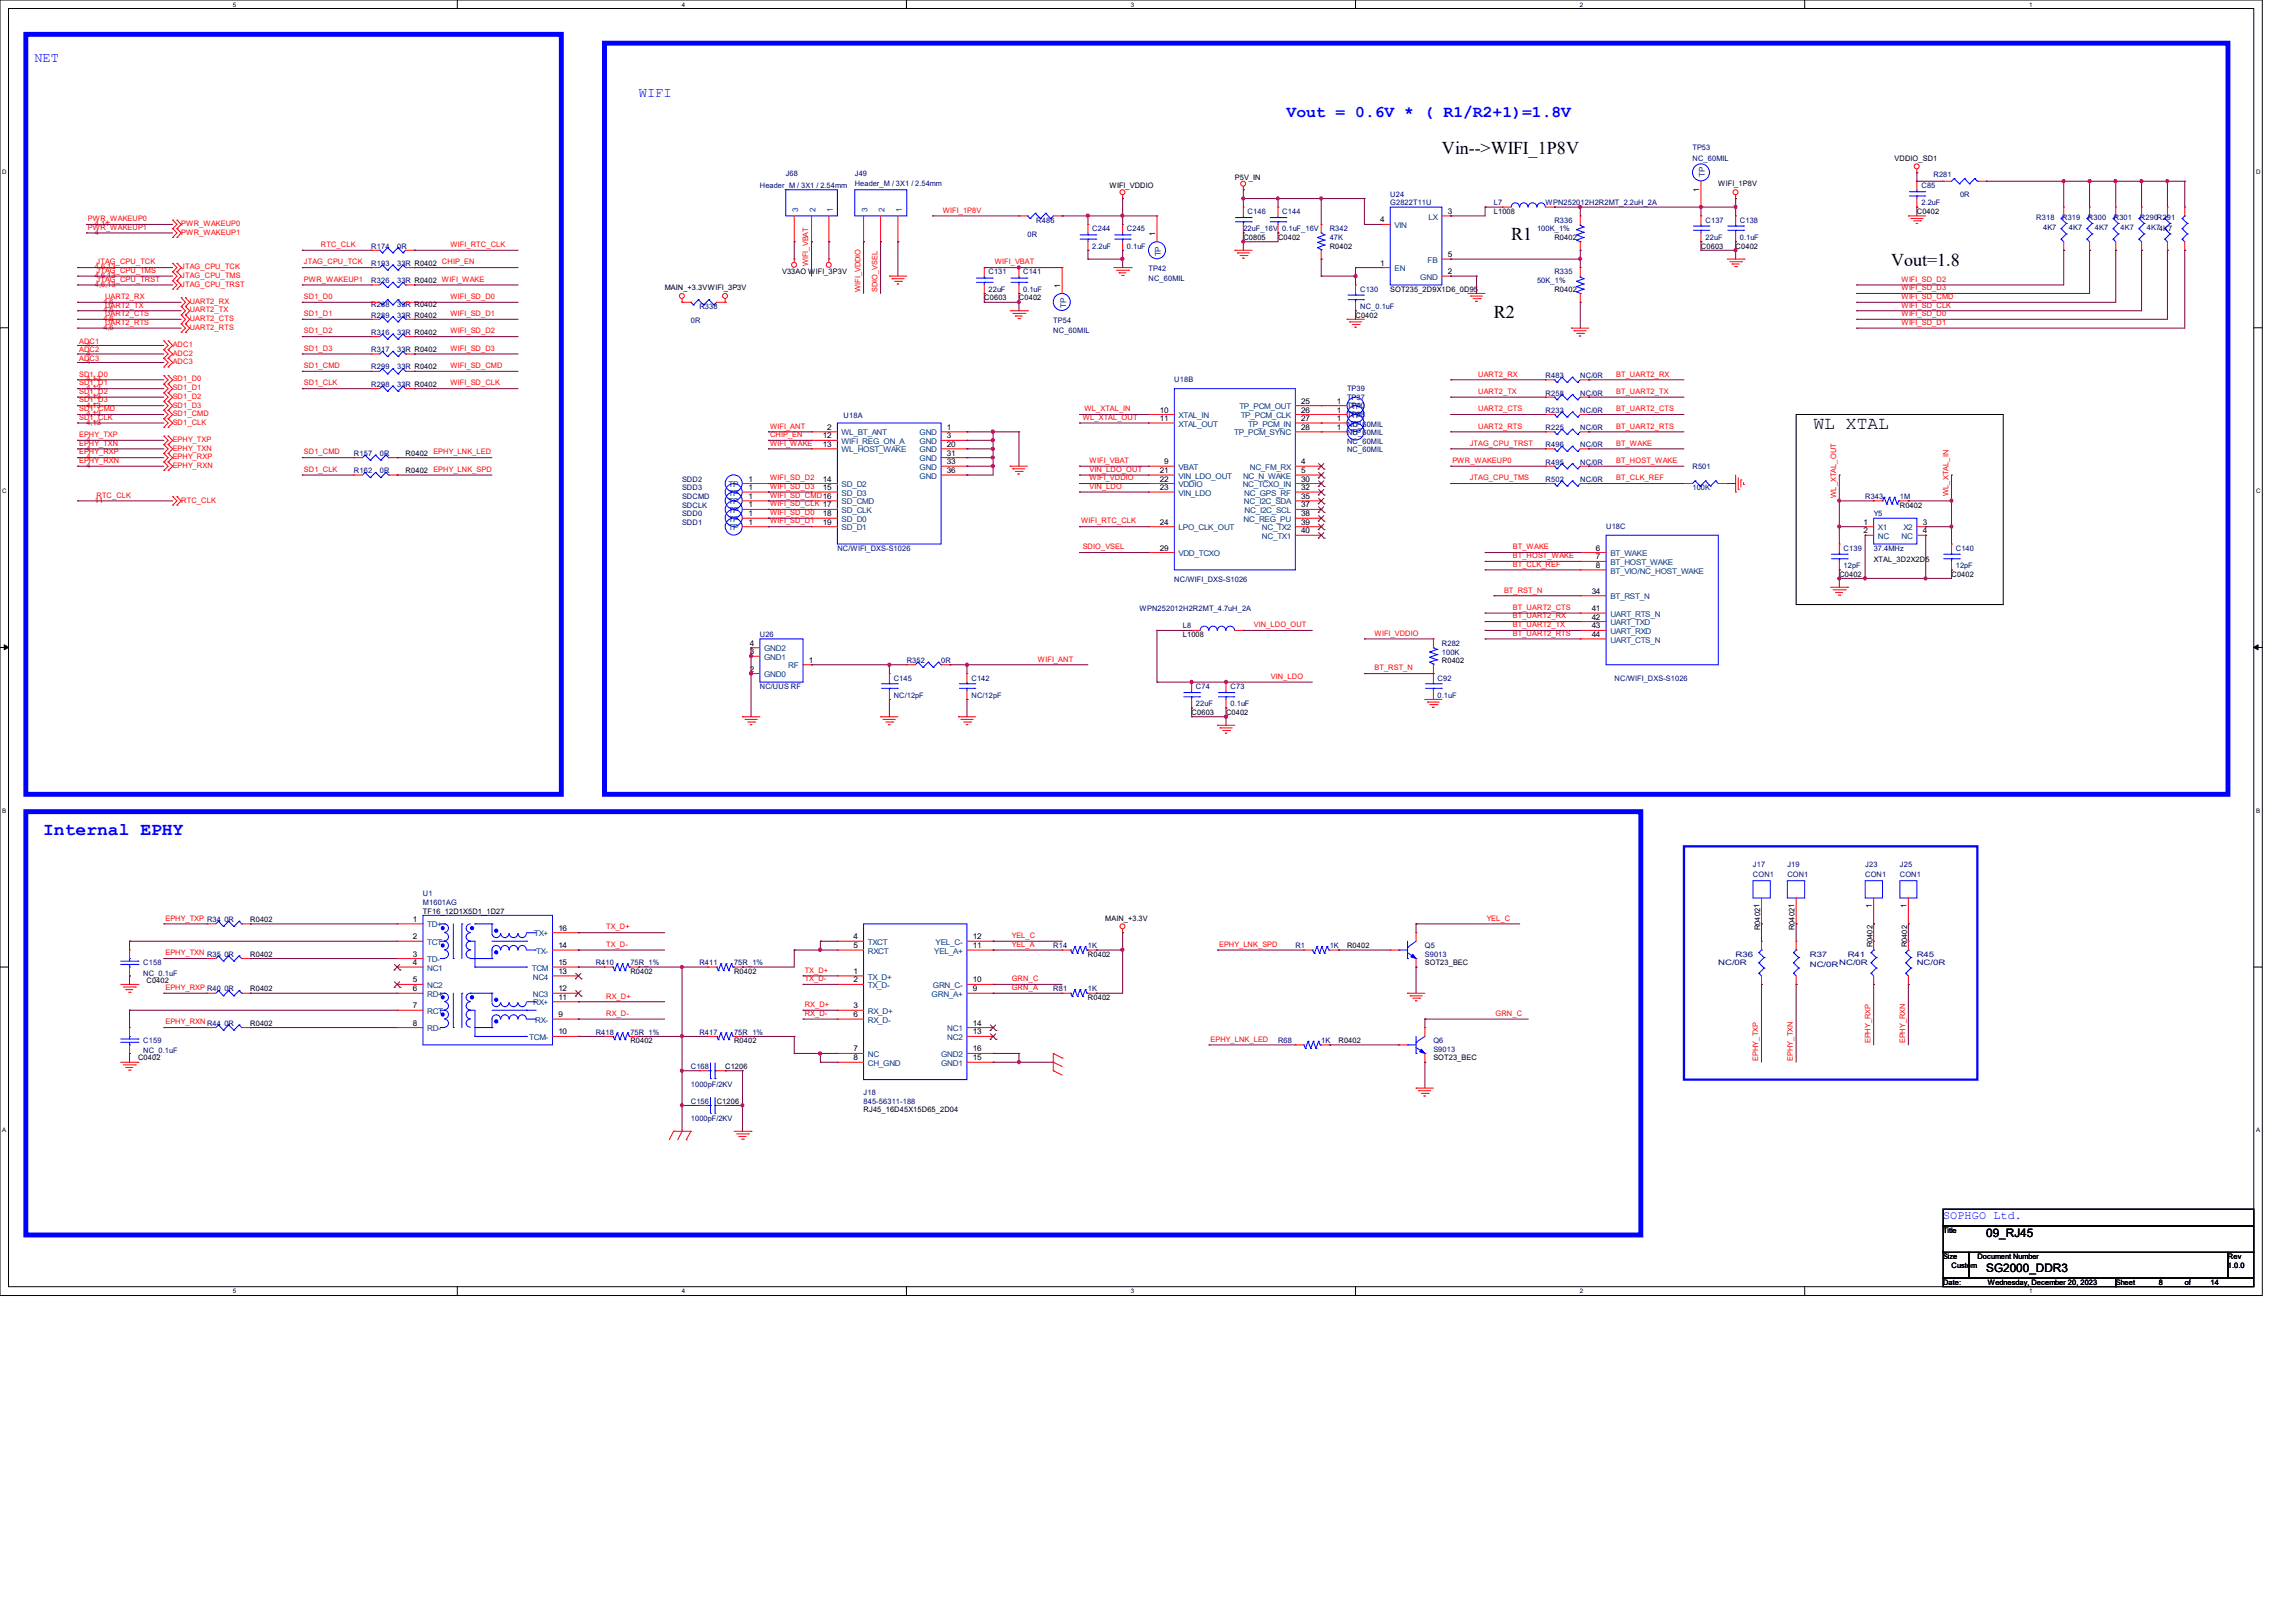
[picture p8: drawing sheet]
<svg xmlns="http://www.w3.org/2000/svg" width="297mm" height="210mm" viewBox="0 0 297 210" stroke-linecap="round" stroke-linejoin="round" font-family="sans-serif">
<defs><g id="words">
<g font-size="2.3">
<text x="186.6" y="19.9">Vin--&gt;WIFI_1P8V</text>
<text x="195.6" y="31.1">R1</text>
<text x="244.7" y="34.5">Vout=1.8</text>
<text x="193.3" y="41.2">R2</text>
<text x="234.7" y="55.5">WL XTAL</text>
</g>
<text font-size="2.3" fill="#00f" x="5.6" y="108.1">Internal EPHY</text>
<text font-size="2.1" fill="#00f" x="166.5" y="15.1">Vout = 0.6V * ( R1/R2+1)=1.8V</text>
<g font-size="1.8" fill="#00f">
<text x="4.4" y="8.1">NET</text>
<text x="82.7" y="12.6">WIFI</text>
</g>
<text font-size="1.5" fill="#00f" x="251.5" y="157.7">SOPHGO Ltd.</text>
<g font-size="1.5">
<text x="257" y="160.1">09_RJ45</text>
<text x="257" y="164.5">SG2000_DDR3</text>
</g>
<g font-size="1" fill="#000080">
<text x="101.7" y="22.8">J68</text>
<text x="110.6" y="22.8">J49</text>
<text x="219" y="19.4">TP53</text>
<text x="219" y="20.8">NC_60MIL</text>
<text x="250.2" y="22.9">R281</text>
<text x="98.3" y="24.3">Header_M / 3X1 / 2.54mm</text>
<text x="110.6" y="24.1">Header_M / 3X1 / 2.54mm</text>
<text x="134.1" y="28.8">R486</text>
<text x="141.4" y="29.9">C244</text>
<text x="145.8" y="29.9">C245</text>
<text x="160.9" y="29.9">22uF_16V 0.1uF_16V</text>
<text x="161.5" y="27.7">C146</text>
<text x="165.9" y="27.7">C144</text>
<text x="172.1" y="29.9">R342</text>
<text x="179.9" y="25.4">U24</text>
<text x="179.9" y="26.6">G2822T11U</text>
<text x="193.3" y="26.6">L7</text>
<text x="198.9" y="29.9">100K_1%</text>
<text x="200" y="26.6">WPN252012H2R2MT_2.2uH_2A</text>
<text x="201.2" y="28.8">R336</text>
<text x="220.7" y="28.8">C137</text>
<text x="225.2" y="28.8">C138</text>
<text x="248.7" y="24.3">C85</text>
<text x="248.7" y="26.6">2.2uF</text>
<text x="253.7" y="25.4">0R</text>
<text x="263.5" y="28.5">R318</text>
<text x="264.4" y="29.7">4K7</text>
<text x="266.9" y="28.5">R319</text>
<text x="267.8" y="29.7">4K7</text>
<text x="270.2" y="28.5">R300</text>
<text x="271.1" y="29.7">4K7</text>
<text x="273.6" y="28.5">R301</text>
<text x="274.4" y="29.7">4K7</text>
<text x="276.9" y="28.5">R290R291</text>
<text x="277.8" y="29.7">4K74K7</text>
<text x="48" y="34.4">R193</text>
<text x="48" y="32.2">R174</text>
<text x="51.4" y="34.4">33R R0402 CHIP_EN</text>
<text x="51.4" y="32.2">0R</text>
<text x="127.9" y="35.5">C131</text>
<text x="132.4" y="35.5">C141</text>
<text x="133" y="30.6">0R</text>
<text x="141.4" y="32.2">2.2uF</text>
<text x="145.8" y="32.2">0.1uF</text>
<text x="148.6" y="35.1">TP42</text>
<text x="172.1" y="31">47K</text>
<text x="201.2" y="35.5">R335</text>
<text x="220.7" y="31">22uF</text>
<text x="225.2" y="31">0.1uF</text>
<text x="48" y="41.1">R289</text>
<text x="48" y="39.8">R288</text>
<text x="48" y="36.6">R326</text>
<text x="51.4" y="41.1">33R R0402</text>
<text x="51.4" y="39.8">33R R0402</text>
<text x="51.4" y="36.6">33R R0402 WIFI_WAKE</text>
<text x="89.4" y="41.8">0R</text>
<text x="90.5" y="40">R338</text>
<text x="127.9" y="37.8">22uF</text>
<text x="132.4" y="37.8">0.1uF</text>
<text x="136.3" y="41.8">TP54</text>
<text x="148.6" y="36.4">NC_60MIL</text>
<text x="176" y="37.8">C130</text>
<text x="176" y="40">NC_0.1uF</text>
<text x="198.9" y="36.6">50K_1%</text>
<text x="48" y="47.8">R299</text>
<text x="48" y="45.6">R317</text>
<text x="48" y="43.4">R316</text>
<text x="51.4" y="47.8">33R R0402</text>
<text x="51.4" y="45.6">33R R0402</text>
<text x="51.4" y="43.4">33R R0402</text>
<text x="136.3" y="43.1">NC_60MIL</text>
<text x="48" y="50">R298</text>
<text x="51.4" y="50">33R R0402</text>
<text x="152" y="49.5">U18B</text>
<text x="174.3" y="51.7">TP37</text>
<text x="174.3" y="50.6">TP39</text>
<text x="174.3" y="52.8">TP40</text>
<text x="174.3" y="54">TP38</text>
<text x="200" y="53.4">R233</text>
<text x="200" y="51.2">R258</text>
<text x="200" y="48.9">R483</text>
<text x="204.5" y="53.4">NC/0R</text>
<text x="204.5" y="51.2">NC/0R</text>
<text x="204.5" y="48.9">NC/0R</text>
<text x="45.8" y="59">R157</text>
<text x="49.2" y="59">0R</text>
<text x="109.2" y="54.1">U18A</text>
<text x="174.3" y="56.3">NC_60MIL</text>
<text x="174.3" y="55.2">NC_60MIL</text>
<text x="174.3" y="57.4">NC_60MIL</text>
<text x="174.3" y="58.5">NC_60MIL</text>
<text x="200" y="57.9">R496</text>
<text x="200" y="55.6">R225</text>
<text x="204.5" y="57.9">NC/0R</text>
<text x="204.5" y="55.6">NC/0R</text>
<text x="45.8" y="61.2">R162</text>
<text x="49.2" y="61.2">0R</text>
<text x="88.3" y="62.4">SDD2</text>
<text x="88.3" y="65.7">SDCLK</text>
<text x="88.3" y="63.5">SDD3</text>
<text x="88.3" y="64.6">SDCMD</text>
<text x="200" y="60.1">R495</text>
<text x="200" y="62.4">R502</text>
<text x="204.5" y="60.1">NC/0R</text>
<text x="204.5" y="62.4">NC/0R</text>
<text x="219" y="60.7">R501</text>
<text x="219" y="63.5">100K</text>
<text x="241.4" y="64.6">R343</text>
<text x="245.9" y="64.6">1M</text>
<text x="88.3" y="66.8">SDD0</text>
<text x="88.3" y="67.9">SDD1</text>
<text x="108.4" y="71.3">NC/WIFI_DXS-S1026</text>
<text x="207.9" y="68.5">U18C</text>
<text x="238.6" y="71.3">C139</text>
<text x="242.5" y="66.8">Y5</text>
<text x="242.5" y="71.3">37.4MHz</text>
<text x="253.1" y="71.3">C140</text>
<text x="152" y="75.3">NC/WIFI_DXS-S1026</text>
<text x="238.6" y="73.5">12pF</text>
<text x="253.1" y="73.5">12pF</text>
<text x="98.3" y="82.5">U26</text>
<text x="147.5" y="79.1">WPN252012H2R2MT_4.7uH_2A</text>
<text x="153.1" y="81.3">L8</text>
<text x="186.6" y="83.6">R282</text>
<text x="98.3" y="89.2">NC/UUS RF</text>
<text x="115.7" y="88.1">C145</text>
<text x="117.3" y="85.8">R352</text>
<text x="121.8" y="85.8">0R</text>
<text x="125.7" y="88.1">C142</text>
<text x="154.8" y="89.2">C74</text>
<text x="159.3" y="89.2">C73</text>
<text x="186.1" y="88.1">C92</text>
<text x="186.6" y="84.7">100K</text>
<text x="209" y="88.1">NC/WIFI_DXS-S1026</text>
<text x="115.7" y="90.3">NC/12pF</text>
<text x="125.7" y="90.3">NC/12pF</text>
<text x="154.8" y="91.4">22uF</text>
<text x="159.3" y="91.4">0.1uF</text>
<text x="186.1" y="90.3">0.1uF</text>
<text x="226.9" y="112.2">J17</text>
<text x="226.9" y="113.5">CON1</text>
<text x="231.3" y="112.2">J19</text>
<text x="231.3" y="113.5">CON1</text>
<text x="241.4" y="112.2">J23</text>
<text x="241.4" y="113.5">CON1</text>
<text x="245.9" y="112.2">J25</text>
<text x="245.9" y="113.5">CON1</text>
<text x="54.7" y="116">U1</text>
<text x="54.7" y="117.1">M1601AG</text>
<text x="18.5" y="124.9">C158</text>
<text x="77.1" y="124.9">R410</text>
<text x="81.6" y="124.9">75R_1%</text>
<text x="90.5" y="124.9">R411</text>
<text x="95" y="124.9">75R_1%</text>
<text x="136.3" y="122.7">R14</text>
<text x="140.8" y="122.7">1K</text>
<text x="167.6" y="122.7">R1</text>
<text x="172.1" y="122.7">1K</text>
<text x="184.4" y="122.7">Q5</text>
<text x="184.4" y="123.8">S9013</text>
<text x="222.4" y="124.9">NC/0R</text>
<text x="224.6" y="123.8">R36</text>
<text x="234.2" y="123.8">R37</text>
<text x="234.2" y="125.1">NC/0RNC/0R</text>
<text x="239.1" y="123.8">R41</text>
<text x="248.1" y="123.8">R45</text>
<text x="248.1" y="124.9">NC/0R</text>
<text x="18.5" y="126.3">NC_0.1uF</text>
<text x="136.3" y="128.3">R81</text>
<text x="140.8" y="128.3">1K</text>
<text x="18.5" y="135">C159</text>
<text x="18.5" y="136.3">NC_0.1uF</text>
<text x="77.1" y="133.9">R418</text>
<text x="81.6" y="133.9">75R_1%</text>
<text x="90.5" y="133.9">R417</text>
<text x="95" y="133.9">75R_1%</text>
<text x="165.4" y="135">R68</text>
<text x="171" y="135">1K</text>
<text x="185.5" y="135">Q6</text>
<text x="185.5" y="136.1">S9013</text>
<text x="89.4" y="138.4">C168</text>
<text x="89.4" y="140.6">1000pF/2KV</text>
<text x="89.4" y="142.8">C156</text>
<text x="111.8" y="141.7">J18</text>
<text x="111.8" y="142.8">845-56311-188</text>
<text x="89.4" y="145">1000pF/2KV</text>
</g>
<g font-size="1">
<text x="159.8" y="23.2">P5V_IN</text>
<text x="245.2" y="20.8">VDDIO_SD1</text>
<text x="143.6" y="24.3">WIFI_VDDIO</text>
<text x="178.6" y="28.8">4</text>
<text x="187.4" y="27.7">3</text>
<text x="193.3" y="27.7">L1008</text>
<text x="219.9" y="24.8" transform="rotate(-90 219.9 24.8)">1</text>
<text x="222.4" y="24.1">WIFI_1P8V</text>
<text x="248.1" y="27.7">C0402</text>
<text x="101.2" y="35.5">V33AO WIFI_3P3V</text>
<text x="149.5" y="30.5" transform="rotate(-90 149.5 30.5)">1</text>
<text x="160.9" y="31">C0805</text>
<text x="165.4" y="31">C0402</text>
<text x="172.1" y="32.2">R0402</text>
<text x="178.6" y="34.4">1</text>
<text x="187.4" y="35.5">2</text>
<text x="187.4" y="33.3">5</text>
<text x="201.2" y="31">R0402</text>
<text x="220.1" y="32.2">C0603</text>
<text x="224.6" y="32.2">C0402</text>
<text x="86" y="37.6">MAIN_+3.3VWIFI_3P3V</text>
<text x="127.4" y="38.9">C0603</text>
<text x="131.9" y="38.9">C0402</text>
<text x="137.2" y="37.2" transform="rotate(-90 137.2 37.2)">1</text>
<text x="175.4" y="41.1">C0402</text>
<text x="179.9" y="37.8">SOT235_2D9X1D6_0D95</text>
<text x="201.2" y="37.8">R0402</text>
<text x="150.1" y="53.4">10</text>
<text x="168.4" y="52.2">25</text>
<text x="168.4" y="53.4">26</text>
<text x="173" y="53.4">1</text>
<text x="173" y="52.2">1</text>
<text x="52.5" y="59">R0402</text>
<text x="106.5" y="56.7">12</text>
<text x="106.5" y="57.8">13</text>
<text x="107.1" y="55.6">2</text>
<text x="122.6" y="55.6">1</text>
<text x="122.6" y="56.7">3</text>
<text x="122.6" y="59">31</text>
<text x="122.6" y="57.8">20</text>
<text x="150.1" y="54.5">11</text>
<text x="168.4" y="54.5">27</text>
<text x="168.4" y="55.6">28</text>
<text x="173" y="54.5">1</text>
<text x="173" y="55.6">1</text>
<text x="52.5" y="61.2">R0402</text>
<text x="96.9" y="62.3">1</text>
<text x="96.9" y="65.7">1</text>
<text x="96.9" y="63.4">1</text>
<text x="96.9" y="64.6">1</text>
<text x="106.5" y="62.3">14</text>
<text x="106.5" y="63.4">15</text>
<text x="122.6" y="60.1">33</text>
<text x="122.6" y="61.2">36</text>
<text x="150.1" y="61.2">21</text>
<text x="150.1" y="62.3">22</text>
<text x="150.1" y="63.4">23</text>
<text x="150.7" y="60.1">9</text>
<text x="168.4" y="60.1">4</text>
<text x="168.4" y="61.2">5</text>
<text x="168.4" y="62.3">30</text>
<text x="168.4" y="63.4">32</text>
<text x="168.4" y="64.6">35</text>
<text x="168.4" y="65.7">37</text>
<text x="245.9" y="65.7">R0402</text>
<text x="96.9" y="66.8">1</text>
<text x="96.9" y="67.9">1</text>
<text x="106.5" y="66.8">18</text>
<text x="106.5" y="67.9">19</text>
<text x="150.1" y="67.9">24</text>
<text x="150.1" y="71.2">29</text>
<text x="168.4" y="66.8">38</text>
<text x="168.4" y="67.9">39</text>
<text x="168.4" y="69">40</text>
<text x="206.5" y="71.2">6</text>
<text x="241.2" y="67.9">1</text>
<text x="241.2" y="69">2</text>
<text x="248.8" y="67.9">3</text>
<text x="248.8" y="69">4</text>
<text x="206" y="76.8">34</text>
<text x="206.5" y="72.4">7</text>
<text x="206.5" y="73.5">8</text>
<text x="238" y="74.6">C0402</text>
<text x="242.5" y="72.7">XTAL_3D2X2D5</text>
<text x="252.6" y="74.6">C0402</text>
<text x="97" y="83.6">4</text>
<text x="153.1" y="82.5">L1008</text>
<text x="206" y="79.1">41</text>
<text x="206" y="80.2">42</text>
<text x="206" y="81.3">43</text>
<text x="206" y="82.4">44</text>
<text x="97" y="86.9">2</text>
<text x="97" y="84.7">3</text>
<text x="104.7" y="85.8">1</text>
<text x="186.6" y="85.8">R0402</text>
<text x="154.2" y="92.5">C0603</text>
<text x="158.7" y="92.5">C0402</text>
<text x="32.4" y="119.3">R0402</text>
<text x="53.4" y="119.3">1</text>
<text x="54.7" y="118.2">TF16_12D1X5D1_1D27</text>
<text x="143" y="119.1">MAIN_+3.3V</text>
<text x="242.2" y="117.6" transform="rotate(-90 242.2 117.6)">1</text>
<text x="246.7" y="117.6" transform="rotate(-90 246.7 117.6)">1</text>
<text x="32.4" y="123.8">R0402</text>
<text x="53.4" y="121.5">2</text>
<text x="53.4" y="123.8">3</text>
<text x="53.4" y="124.9">4</text>
<text x="72.3" y="122.7">14</text>
<text x="72.3" y="124.9">15</text>
<text x="72.3" y="120.4">16</text>
<text x="110.4" y="121.5">4</text>
<text x="110.4" y="122.7">5</text>
<text x="125.9" y="121.5">12</text>
<text x="125.9" y="122.7">11</text>
<text x="140.8" y="123.8">R0402</text>
<text x="174.3" y="122.7">R0402</text>
<text x="184.4" y="124.9">SOT23_BEC</text>
<text x="227.8" y="120.4" transform="rotate(-90 227.8 120.4)">R04021</text>
<text x="232.3" y="120.4" transform="rotate(-90 232.3 120.4)">R04021</text>
<text x="242.3" y="122.6" transform="rotate(-90 242.3 122.6)">R0402</text>
<text x="246.8" y="122.6" transform="rotate(-90 246.8 122.6)">R0402</text>
<text x="19" y="127.2">C0402</text>
<text x="32.4" y="128.3">R0402</text>
<text x="53.4" y="127.1">5</text>
<text x="53.4" y="128.3">6</text>
<text x="53.4" y="130.5">7</text>
<text x="72.3" y="131.6">9</text>
<text x="72.3" y="129.4">11</text>
<text x="72.3" y="128.3">12</text>
<text x="72.3" y="126">13</text>
<text x="81.6" y="126">R0402</text>
<text x="95" y="126">R0402</text>
<text x="110.4" y="126">1</text>
<text x="110.4" y="127.1">2</text>
<text x="110.4" y="130.5">3</text>
<text x="110.4" y="131.6">6</text>
<text x="125.9" y="127.1">10</text>
<text x="125.9" y="128.3">9</text>
<text x="140.8" y="129.4">R0402</text>
<text x="17.9" y="137.2">C0402</text>
<text x="32.4" y="132.8">R0402</text>
<text x="53.4" y="132.7">8</text>
<text x="72.3" y="133.9">10</text>
<text x="81.6" y="135">R0402</text>
<text x="95" y="135">R0402</text>
<text x="110.4" y="136.1">7</text>
<text x="110.4" y="137.2">8</text>
<text x="125.9" y="137.2">15</text>
<text x="125.9" y="136.1">16</text>
<text x="125.9" y="132.7">14</text>
<text x="125.9" y="133.9">13</text>
<text x="173.2" y="135">R0402</text>
<text x="185.5" y="137.2">SOT23_BEC</text>
<text x="92.8" y="142.8">C1206</text>
<text x="93.9" y="138.4">C1206</text>
<text x="111.8" y="143.9">RJ45_16D45X15D65_2D04</text>
<text x="251.5" y="159.6">Title</text>
<text x="251.5" y="162.9">Size</text>
<text x="251.5" y="166.3">Date:</text>
<text x="252.6" y="164">Custom</text>
<text x="255.9" y="162.9">Document Number</text>
<text x="257.3" y="166.3">Wednesday, December 20, 2023</text>
<text x="273.8" y="166.3">Sheet</text>
<text x="279.4" y="166.3">8</text>
<text x="282.7" y="166.3">of</text>
<text x="286.1" y="166.3">14</text>
<text x="288.3" y="164">1.0.0</text>
<text x="288.3" y="162.9">Rev</text>
</g>
<g font-size="1" fill="#004080">
<text x="220.6" y="22.9" transform="rotate(-90 220.6 22.9)">TP</text>
<text x="103.3" y="27.4" transform="rotate(-90 103.3 27.4)">3</text>
<text x="105.5" y="27.4" transform="rotate(-90 105.5 27.4)">2</text>
<text x="107.8" y="27.4" transform="rotate(-90 107.8 27.4)">1</text>
<text x="112.3" y="27.4" transform="rotate(-90 112.3 27.4)">3</text>
<text x="114.5" y="27.4" transform="rotate(-90 114.5 27.4)">2</text>
<text x="116.7" y="27.4" transform="rotate(-90 116.7 27.4)">1</text>
<text x="180.5" y="29.5">VIN</text>
<text x="184.9" y="28.4">LX</text>
<text x="150.2" y="33.2" transform="rotate(-90 150.2 33.2)">TP</text>
<text x="180.5" y="35.1">EN</text>
<text x="184.7" y="34">FB</text>
<text x="138" y="39.9" transform="rotate(-90 138 39.9)">TP</text>
<text x="183.8" y="36.2">GND</text>
<text x="160.4" y="53">TP_PCM_OUT</text>
<text x="174.9" y="53">TP</text>
<text x="108.9" y="56.3">WL_BT_ANT</text>
<text x="108.9" y="57.4">WIFI_REG_ON_A</text>
<text x="108.9" y="58.5">WL_HOST_WAKE</text>
<text x="119" y="56.3">GND</text>
<text x="119" y="57.4">GND</text>
<text x="119" y="59.7">GND</text>
<text x="119" y="58.5">GND</text>
<text x="152.5" y="54.1">XTAL_IN</text>
<text x="152.5" y="55.2">XTAL_OUT</text>
<text x="159.7" y="56.3">TP_PCM_SYNC</text>
<text x="160.6" y="54.1">TP_PCM_CLK</text>
<text x="161.5" y="55.2">TP_PCM_IN</text>
<text x="174.9" y="54.1">TP</text>
<text x="174.9" y="55.2">TP</text>
<text x="174.9" y="56.3">TP</text>
<text x="94.3" y="63">TP</text>
<text x="94.3" y="64.1">TP</text>
<text x="94.3" y="65.3">TP</text>
<text x="108.9" y="63">SD_D2</text>
<text x="108.9" y="64.1">SD_D3</text>
<text x="108.9" y="65.3">SD_CMD</text>
<text x="119" y="60.8">GND</text>
<text x="119" y="61.9">GND</text>
<text x="152.5" y="61.9">VIN_LDO_OUT</text>
<text x="152.5" y="63">VDDIO</text>
<text x="152.5" y="64.1">VIN_LDO</text>
<text x="152.5" y="60.8">VBAT</text>
<text x="160.8" y="63">NC_TCXO_IN</text>
<text x="160.9" y="61.9">NC_N_WAKE</text>
<text x="161" y="65.3">NC_I2C_SDA</text>
<text x="161" y="64.1">NC_GPS_RF</text>
<text x="161.8" y="60.8">NC_FM_RX</text>
<text x="94.3" y="66.4">TP</text>
<text x="94.3" y="67.5">TP</text>
<text x="94.3" y="68.6">TP</text>
<text x="108.9" y="66.4">SD_CLK</text>
<text x="108.9" y="67.5">SD_D0</text>
<text x="108.9" y="68.6">SD_D1</text>
<text x="152.5" y="68.6">LPO_CLK_OUT</text>
<text x="152.5" y="72">VDD_TCXO</text>
<text x="160.9" y="67.5">NC_REG_PU</text>
<text x="161.1" y="66.4">NC_I2C_SCL</text>
<text x="163.3" y="68.6">NC_TX2</text>
<text x="163.3" y="69.7">NC_TX1</text>
<text x="208.4" y="72">BT_WAKE</text>
<text x="243" y="68.6">X1</text>
<text x="243" y="69.7">NC</text>
<text x="246.1" y="69.7">NC</text>
<text x="246.3" y="68.6">X2</text>
<text x="208.4" y="73.1">BT_HOST_WAKE</text>
<text x="208.4" y="74.2">BT_VIO/NC_HOST_WAKE</text>
<text x="208.4" y="77.6">BT_RST_N</text>
<text x="208.4" y="79.8">UART_RTS_N</text>
<text x="208.4" y="80.9">UART_TXD</text>
<text x="208.4" y="82">UART_RXD</text>
<text x="208.4" y="83.1">UART_CTS_N</text>
<text x="98.9" y="87.6">GND0</text>
<text x="98.9" y="85.4">GND1</text>
<text x="98.9" y="84.3">GND2</text>
<text x="102" y="86.5">RF</text>
<text x="55.3" y="120">TD+</text>
<text x="55.3" y="122.3">TCT</text>
<text x="55.3" y="124.5">TD-</text>
<text x="55.3" y="125.6">NC1</text>
<text x="68.8" y="125.6">TCM</text>
<text x="69.1" y="121.2">TX+</text>
<text x="69.4" y="123.4">TX-</text>
<text x="112.3" y="122.3">TXCT</text>
<text x="112.3" y="123.4">RXCT</text>
<text x="120.9" y="123.4">YEL_A+</text>
<text x="121.1" y="122.3">YEL_C-</text>
<text x="55.3" y="127.8">NC2</text>
<text x="55.3" y="129">RD+</text>
<text x="55.3" y="131.2">RCT</text>
<text x="69" y="129">NC3</text>
<text x="69" y="126.7">NC4</text>
<text x="69" y="130.1">RX+</text>
<text x="112.3" y="126.7">TX_D+</text>
<text x="112.3" y="127.8">TX_D-</text>
<text x="112.3" y="131.2">RX_D+</text>
<text x="120.6" y="129">GRN_A+</text>
<text x="120.7" y="127.8">GRN_C-</text>
<text x="55.3" y="133.4">RD-</text>
<text x="68.5" y="134.6">TCM-</text>
<text x="69.3" y="132.3">RX-</text>
<text x="112.3" y="132.3">RX_D-</text>
<text x="112.3" y="136.8">NC</text>
<text x="112.3" y="137.9">CH_GND</text>
<text x="121.8" y="137.9">GND1</text>
<text x="121.8" y="136.8">GND2</text>
<text x="122.6" y="133.4">NC1</text>
<text x="122.6" y="134.6">NC2</text>
</g>
<g font-size="1" fill="#f00">
<text x="11.4" y="28.6">PWR_WAKEUP0</text>
<text x="11.4" y="29.7">PWR_WAKEUP1</text>
<text x="12.3" y="29.3">4,14</text>
<text x="23.5" y="29.3">PWR_WAKEUP0</text>
<text x="122" y="27.5">WIFI_1P8V</text>
<text x="12.3" y="30.4">4</text>
<text x="12.3" y="34.8">4,6,13</text>
<text x="12.3" y="36">4,6,13</text>
<text x="12.5" y="34.2">JTAG_CPU_TCK</text>
<text x="12.5" y="35.3">JTAG_CPU_TMS</text>
<text x="23.5" y="30.4">PWR_WAKEUP1</text>
<text x="23.5" y="34.8">JTAG_CPU_TCK</text>
<text x="23.5" y="36">JTAG_CPU_TMS</text>
<text x="39.3" y="34.2">JTAG_CPU_TCK</text>
<text x="41.5" y="32">RTC_CLK</text>
<text x="58.3" y="32">WIFI_RTC_CLK</text>
<text x="104.6" y="34.4" transform="rotate(-90 104.6 34.4)">WIFI_VBAT</text>
<text x="128.7" y="34.2">WIFI_VBAT</text>
<text x="12.3" y="37.1">4,6,13</text>
<text x="12.5" y="36.5">JTAG_CPU_TRST</text>
<text x="13.4" y="39.3">4,6</text>
<text x="13.4" y="40.4">4,6</text>
<text x="13.4" y="41.6">4,6</text>
<text x="13.6" y="38.7">UART2_RX</text>
<text x="13.6" y="39.8">UART2_TX</text>
<text x="13.6" y="40.9">UART2_CTS</text>
<text x="23.5" y="37.1">JTAG_CPU_TRST</text>
<text x="24.6" y="39.3">UART2_RX</text>
<text x="24.6" y="40.4">UART2_TX</text>
<text x="24.6" y="41.6">UART2_CTS</text>
<text x="39.3" y="38.7">SD1_D0</text>
<text x="39.3" y="40.9">SD1_D1</text>
<text x="39.3" y="36.5">PWR_WAKEUP1</text>
<text x="58.3" y="40.9">WIFI_SD_D1</text>
<text x="58.3" y="38.7">WIFI_SD_D0</text>
<text x="111.3" y="37.8" transform="rotate(-90 111.3 37.8)">WIFI_VDDIO</text>
<text x="113.5" y="37.8" transform="rotate(-90 113.5 37.8)">SDIO_VSEL</text>
<text x="246.1" y="36.5">WIFI_SD_D2</text>
<text x="246.1" y="37.6">WIFI_SD_D3</text>
<text x="246.1" y="38.7">WIFI_SD_CMD</text>
<text x="246.1" y="39.8">WIFI_SD_CLK</text>
<text x="246.1" y="40.9">WIFI_SD_D0</text>
<text x="10.2" y="44.5">ADC1</text>
<text x="10.2" y="45.6">ADC2</text>
<text x="10.2" y="46.7">ADC3</text>
<text x="11.2" y="44.9">4</text>
<text x="11.2" y="46">4</text>
<text x="11.2" y="47.2">4</text>
<text x="13.4" y="42.7">4,6</text>
<text x="13.6" y="42">UART2_RTS</text>
<text x="22.4" y="44.9">ADC1</text>
<text x="22.4" y="46">ADC2</text>
<text x="22.4" y="47.2">ADC3</text>
<text x="24.6" y="42.7">UART2_RTS</text>
<text x="39.3" y="43.1">SD1_D2</text>
<text x="39.3" y="45.4">SD1_D3</text>
<text x="39.3" y="47.6">SD1_CMD</text>
<text x="58.3" y="43.1">WIFI_SD_D2</text>
<text x="58.3" y="45.4">WIFI_SD_D3</text>
<text x="58.3" y="47.6">WIFI_SD_CMD</text>
<text x="246.1" y="42">WIFI_SD_D1</text>
<text x="10.2" y="48.7">SD1_D0</text>
<text x="10.2" y="49.9">SD1_D1</text>
<text x="10.2" y="51">SD1_D2</text>
<text x="10.2" y="52.1">SD1_D3</text>
<text x="10.2" y="53.2">SD1_CMD</text>
<text x="11.2" y="49.4">4,13</text>
<text x="11.2" y="50.5">4,13</text>
<text x="11.2" y="51.6">4,13</text>
<text x="11.2" y="52.7">4,13</text>
<text x="11.2" y="53.9">4,13</text>
<text x="22.4" y="49.4">SD1_D0</text>
<text x="22.4" y="50.5">SD1_D1</text>
<text x="22.4" y="51.6">SD1_D2</text>
<text x="22.4" y="52.7">SD1_D3</text>
<text x="22.4" y="53.9">SD1_CMD</text>
<text x="39.3" y="49.9">SD1_CLK</text>
<text x="58.3" y="49.9">WIFI_SD_CLK</text>
<text x="140.3" y="53.2">WL_XTAL_IN</text>
<text x="191.3" y="48.7">UART2_RX</text>
<text x="191.3" y="51">UART2_TX</text>
<text x="191.3" y="53.2">UART2_CTS</text>
<text x="209.2" y="48.7">BT_UART2_RX</text>
<text x="209.2" y="51">BT_UART2_TX</text>
<text x="209.2" y="53.2">BT_UART2_CTS</text>
<text x="10.2" y="59.9">EPHY_RXN</text>
<text x="10.2" y="58.8">EPHY_RXP</text>
<text x="10.2" y="57.7">EPHY_TXN</text>
<text x="10.2" y="56.6">EPHY_TXP</text>
<text x="10.2" y="54.3">SD1_CLK</text>
<text x="11.2" y="55">4,13</text>
<text x="11.2" y="57.2">4</text>
<text x="11.2" y="58.3">4</text>
<text x="11.2" y="59.4">4</text>
<text x="22.4" y="55">SD1_CLK</text>
<text x="22.4" y="57.2">EPHY_TXP</text>
<text x="22.4" y="58.3">EPHY_TXN</text>
<text x="22.4" y="59.4">EPHY_RXP</text>
<text x="39.3" y="58.8">SD1_CMD</text>
<text x="56.1" y="58.8">EPHY_LNK_LED</text>
<text x="99.7" y="55.5">WIFI_ANT</text>
<text x="99.7" y="56.6">CHIP_EN</text>
<text x="99.7" y="57.7">WIFI_WAKE</text>
<text x="140.1" y="54.3">WL_XTAL_OUT</text>
<text x="141" y="59.9">WIFI_VBAT</text>
<text x="188" y="59.9">PWR_WAKEUP0</text>
<text x="190.2" y="57.7">JTAG_CPU_TRST</text>
<text x="191.3" y="55.5">UART2_RTS</text>
<text x="209.2" y="55.5">BT_UART2_RTS</text>
<text x="209.2" y="57.7">BT_WAKE</text>
<text x="209.2" y="59.9">BT_HOST_WAKE</text>
<text x="11.2" y="60.5">4</text>
<text x="12.3" y="65">11</text>
<text x="12.5" y="64.4">RTC_CLK</text>
<text x="22.4" y="60.5">EPHY_RXN</text>
<text x="23.5" y="65">RTC_CLK</text>
<text x="39.3" y="61">SD1_CLK</text>
<text x="56.1" y="61">EPHY_LNK_SPD</text>
<text x="99.7" y="62.1">WIFI_SD_D2</text>
<text x="99.7" y="63.2">WIFI_SD_D3</text>
<text x="99.7" y="64.4">WIFI_SD_CMD16</text>
<text x="99.7" y="65.5">WIFI_SD_CLK 17</text>
<text x="141" y="61">VIN_LDO_OUT</text>
<text x="141" y="62.1">WIFI_VDDIO</text>
<text x="141" y="63.2">VIN_LDO</text>
<text x="190.2" y="62.1">JTAG_CPU_TMS</text>
<text x="209.2" y="62.1">BT_CLK_REF</text>
<text x="237.6" y="64.4" transform="rotate(-90 237.6 64.4)">WL_XTAL_OUT</text>
<text x="252.1" y="64.1" transform="rotate(-90 252.1 64.1)">WL_XTAL_IN</text>
<text x="99.7" y="66.6">WIFI_SD_D0</text>
<text x="99.7" y="67.7">WIFI_SD_D1</text>
<text x="139.9" y="67.7">WIFI_RTC_CLK</text>
<text x="140.1" y="71.1">SDIO_VSEL</text>
<text x="195.8" y="71.1">BT_WAKE</text>
<text x="194.6" y="76.7">BT_RST_N</text>
<text x="195.8" y="72.2">BT_HOST_WAKE</text>
<text x="195.8" y="73.3">BT_CLK_REF</text>
<text x="162.3" y="81.2">VIN_LDO_OUT</text>
<text x="177.9" y="82.3">WIFI_VDDIO</text>
<text x="195.8" y="80">BT_UART2_RX</text>
<text x="195.8" y="81.2">BT_UART2_TX</text>
<text x="195.8" y="82.3">BT_UART2_RTS</text>
<text x="195.8" y="78.9">BT_UART2_CTS</text>
<text x="134.3" y="85.6">WIFI_ANT</text>
<text x="164.5" y="87.8">VIN_LDO</text>
<text x="177.9" y="86.7">BT_RST_N</text>
<text x="21.4" y="119.1">EPHY_TXP R34 0R</text>
<text x="192.4" y="119.1">YEL_C</text>
<text x="21.4" y="123.6">EPHY_TXN R35 0R</text>
<text x="78.4" y="120.3">TX_D+</text>
<text x="78.4" y="122.5">TX_D-</text>
<text x="104.1" y="125.9">TX_D+</text>
<text x="130.9" y="121.4">YEL_C</text>
<text x="130.9" y="122.5">YEL_A</text>
<text x="157.8" y="122.5">EPHY_LNK_SPD</text>
<text x="21.4" y="128.1">EPHY_RXP R40 0R</text>
<text x="78.4" y="129.2">RX_D+</text>
<text x="78.4" y="131.5">RX_D-</text>
<text x="104.1" y="127">TX_D-</text>
<text x="104.1" y="130.3">RX_D+</text>
<text x="104.1" y="131.5">RX_D-</text>
<text x="130.9" y="127">GRN_C</text>
<text x="130.9" y="128.1">GRN_A</text>
<text x="193.5" y="131.5">GRN_C</text>
<text x="21.4" y="132.6">EPHY_RXN R44 0R</text>
<text x="156.7" y="134.8">EPHY_LNK_LED</text>
<text x="227.6" y="137.2" transform="rotate(-90 227.6 137.2)">EPHY_TXP</text>
<text x="232" y="137.2" transform="rotate(-90 232 137.2)">EPHY_TXN</text>
<text x="242.1" y="135" transform="rotate(-90 242.1 135)">EPHY_RXP</text>
<text x="246.6" y="135" transform="rotate(-90 246.6 135)">EPHY_RXN</text>
</g>
<g font-size=".8">
<text x="30.1" y=".8">5</text>
<text x="88.2" y=".8">4</text>
<text x="146.3" y=".8">3</text>
<text x="204.5" y=".8">2</text>
<text x="262.6" y=".8">1</text>
<text x=".3" y="22.5">D</text>
<text x="292" y="22.5">D</text>
<text x=".3" y="63.8">C</text>
<text x="292" y="63.8">C</text>
<text x=".3" y="105.2">B</text>
<text x="292" y="105.2">B</text>
<text x=".3" y="146.5">A</text>
<text x="292" y="146.5">A</text>
<text x="30.1" y="167.3">5</text>
<text x="88.2" y="167.3">4</text>
<text x="146.3" y="167.3">3</text>
<text x="204.5" y="167.3">2</text>
<text x="262.6" y="167.3">1</text>
</g>
</g></defs>
<path d="M0 0h292.8v167.6h-292.8zM1.1 1.1h290.6v165.4h-290.6z" fill="none" stroke="#000" stroke-width=".13"/>
<g fill="#fff">
<path d="M30.1 .1h.5v.9h-.5z"/>
<path d="M30.1 166.6h.5v.9h-.5z"/>
</g>
<path d="M59.2 0v1.1M59.2 166.5v1.1" fill="none" stroke="#000" stroke-width=".13"/>
<g fill="#fff">
<path d="M88.2 .1h.4v.9h-.4z"/>
<path d="M88.2 166.6h.4v.9h-.4z"/>
</g>
<path d="M117.3 0v1.1M117.3 166.5v1.1" fill="none" stroke="#000" stroke-width=".13"/>
<g fill="#fff">
<path d="M146.3 .1h.5v.9h-.5z"/>
<path d="M146.3 166.6h.5v.9h-.5z"/>
</g>
<path d="M175.4 0v1.1M175.4 166.5v1.1" fill="none" stroke="#000" stroke-width=".13"/>
<g fill="#fff">
<path d="M204.5 .1h.4v.9h-.4z"/>
<path d="M204.5 166.6h.4v.9h-.4z"/>
</g>
<path d="M233.6 0v1.1M233.6 166.5v1.1" fill="none" stroke="#000" stroke-width=".13"/>
<g fill="#fff">
<path d="M262.6 .1h.4v.9h-.4z"/>
<path d="M262.6 166.6h.4v.9h-.4z"/>
<path d="M.3 21.8h.5v.8h-.5z"/>
<path d="M292 21.8h.5v.8h-.5z"/>
<path d="M.3 63.1h.5v.9h-.5z"/>
<path d="M292 63.1h.5v.9h-.5z"/>
</g>
<path d="M0 42.4h1.1M291.7 42.4h1.1" fill="none" stroke="#000" stroke-width=".13"/>
<g fill="#fff">
<path d="M.3 104.4h.5v.9h-.5z"/>
<path d="M292 104.4h.5v.9h-.5z"/>
</g>
<path d="M0 83.8h1.1M291.7 83.8h1.1" fill="none" stroke="#000" stroke-width=".13"/>
<path d="M.6 83.4l.5 .4-.5 .3zM291.7 83.8l.5-.4v.7z" fill="#000" stroke="#000" stroke-width=".13"/>
<g fill="#fff">
<path d="M.3 145.8h.5v.9h-.5z"/>
<path d="M292 145.8h.4v.9h-.4z"/>
</g>
<path d="M232.5 53.6h26.7v24.6h-26.7zM0 125.1h1.1M291.7 125.1h1.1M251.5 156.5h40.2v2.2h-40.2zM251.5 158.7h40.2v3.4h-40.2zM251.5 162.1h3.3v3.3h-3.3zM251.5 165.4h22.3v1.1h-22.3zM254.8 162.1h33.5v3.3h-33.5zM273.8 165.4h17.9v1.1h-17.9zM288.3 162.1h3.4v3.3h-3.4z" fill="none" stroke="#000" stroke-width=".13"/>
<path d="M3.3 4.4h69.3v98.4h-69.3zM78.2 5.6h210.1v97.2h-210.1zM3.3 105h209v54.8h-209z" fill="none" stroke="#00f" stroke-width=".64"/>
<path d="M217.9 109.5h38v30.2h-38z" fill="none" stroke="#00f" stroke-width=".3"/>
<g fill="none" stroke="#f00" stroke-width=".13">
<path d="M22.4 30.7h.1M22.4 29.6h.1M22.4 28.5h.1M22.4 35.2h.1M22.4 34.1h.1M22.4 36.3h.1M22.4 37.4h.1M22.4 29.6l.5 .5-.5 .6M22.4 28.5l.5 .5-.5 .6M22.4 34.1l.5 .5-.5 .6M22.4 35.2l.5 .5-.5 .6M22.4 36.3l.5 .6-.5 .5"/>
<path d="M22.9 30.7h.1M22.9 29.6h.1M22.9 28.5h.1M22.9 35.2h.1M22.9 34.1h.1M22.9 36.3h.1M22.9 37.4h.1M22.9 29.6l.6 .5-.6 .6M22.9 28.5l.6 .5-.6 .6M22.9 34.1l.6 .5-.6 .6M22.9 35.2l.6 .5-.6 .6M22.9 36.3l.6 .6-.6 .5"/>
<path d="M23.5 39.7h.1M23.5 38.5h.1M23.5 38.5l.5 .6-.5 .6M23.5 39.7l.5 .5-.5 .6M24 39.7h.1M24 38.5h.1M24 38.5l.6 .6-.6 .6M24 39.7l.6 .5-.6 .6M48 34.6h.1M48 32.4h.1M48 39.1h.1M48 36.9h.1"/>
<path d="M48 32.4h1.1M48 34.6h1.1M48 39.1h1.1M48 36.9h1.1M52.5 32.4h1.1M52.5 34.6h1.1M52.5 39.1h1.1M52.5 36.9h1.1M53.6 34.6h.1M53.6 32.4h.1M53.6 39.1h.1M53.6 36.9h.1"/>
<path d="M88.3 39.1h.1M88.3 38.7v.4M88.3 39.1h1.1M92.8 39.1h1.1M93.9 39.1h.1M93.9 38.7v.4M102.8 33.5h.1M102.8 31.3h.1M102.8 27.9v3.4M102.8 33.5v.5M105 31.3h.1M105 27.9v3.4"/>
<path d="M107.3 33.5h.1M107.3 31.3h.1M107.3 27.9v3.4M107.3 33.5v.5M111.8 31.3h.1M111.8 27.9v3.4M114 31.3h.1M114 27.9v3.4M115.1 35.7h.1M115.1 35.7h2.2M115.4 36.1h.1M115.4 36.1h1.6"/>
<path d="M115.8 36.4h.9M116.1 36.7h.1M116.1 36.7h.2M116.2 31.3h.1M116.2 27.9v3.4M116.7 36.4h.1M127.4 34.6h.1M127.4 38h.1M127.4 34.6v1.1M127.4 36.9v1.1M131.9 34.6h.1M131.9 38h.1"/>
<path d="M131.9 27.9h.1M131.9 27.9h1.1M131.9 34.6v1.1M131.9 36.9v1.1M136.3 27.9h1.2M137.5 34.6h.1M137.5 27.9h.1M137.5 34.6v3.4M140.8 29h.1M140.8 32.4h.1M140.8 29v1.1M140.8 31.3v1.1"/>
<path d="M144.1 34.6h2.3M144.5 35h1.5M144.8 35.3h.1M144.8 35.3h.9M145.2 35.6h.2M145.3 25.7h.1M145.3 29h.1M145.3 32.4h.1M145.3 25.2v.5M145.3 29v1.1M145.3 31.3v1.1M145.4 35.6h.1"/>
<path d="M146 35h.1M146.4 34.6h.1M149.7 27.9h.1M149.7 27.9v3.4M159.8 32.4h.1M159.8 32.4h2.3M160.1 32.7h.1M160.1 32.7h1.6M160.5 33.1h.9M160.8 33.4h.1M160.8 33.4h.2M160.9 24.6h.1"/>
<path d="M160.9 26.8h.1M160.9 30.1h.1M160.9 24.1v.5M160.9 26.8v1.1M160.9 29v1.1M161.4 33.1h.1M165.4 26.8h.1M165.4 30.1h.1M165.4 26.8v1.1M165.4 29v1.1M171 29h.1M171 33.5h.1"/>
<path d="M171 29v1.1M171 32.4v1.1M175.4 36.9h.1M175.4 36.9v1.1M175.4 39.1v1.1M178.8 34.6h.1M178.8 29h.1M178.8 34.6h1.1M178.8 29h1.1M186.6 27.9h1.1M186.6 33.5h1.1M186.6 35.7h1.1"/>
<path d="M187.7 35.7h.1M187.7 27.9h.1M187.7 33.5h.1M190 38h.1M190 38h2.2M190.3 38.3h.1M190.3 38.3h1.6M190.6 38.7h1M191 39h.1M191 39h.2M191.6 38.7h.1M194.4 26.8h.1"/>
<path d="M194.4 26.8h1.2M200 26.8h1.2M201.2 26.8h.1M204.5 39.1h.1M204.5 34.6h.1M204.5 32.4h.1M204.5 27.9h.1M204.5 27.9v1.1M204.5 31.3v1.1M204.5 34.6v1.1M204.5 38v1.1M220.1 27.9h.1"/>
<path d="M220.1 31.3h.1M220.1 26.8h.1M220.1 23.5v3.3M220.1 27.9v1.1M220.1 30.1v1.2M223.5 33.5h2.2M223.9 33.9h1.5M224.2 34.2h.1M224.2 34.2h.9M224.5 34.5h.2M224.6 25.7h.1M224.6 27.9h.1"/>
<path d="M224.6 31.3h.1M224.6 25.2v.5M224.6 27.9v1.1M224.6 30.1v1.2M224.7 34.5h.1M225.4 33.9h.1M225.7 33.5h.1M247 27.9h.1M247 27.9h2.2M247.3 28.3h.1M247.3 28.3h1.6M247.6 28.6h.9"/>
<path d="M248 28.9h.1M248 28.9h.2M248.1 22.4h.1M248.1 23.5h.1M248.1 26.8h.1M248.1 21.9v.5M248.1 23.5v1.1M248.1 25.7v1.1M248.5 28.6h.1M251.5 23.5h.1M251.5 23.5h1.1M255.9 23.5h1.1"/>
<path d="M257 23.5h.1M267.1 32.4h.1M267.1 26.8h.1M267.1 26.8v1.1M267.1 31.3v1.1M270.4 32.4h.1M270.4 26.8h.1M270.4 26.8v1.1M270.4 31.3v1.1M273.8 32.4h.1M273.8 26.8h.1M273.8 26.8v1.1"/>
<path d="M273.8 31.3v1.1M277.2 32.4h.1M277.2 26.8h.1M277.2 26.8v1.1M277.2 31.3v1.1M280.5 32.4h.1M280.5 26.8h.1M280.5 26.8v1.1M280.5 31.3v1.1M282.7 32.4h.1M282.7 26.8h.1M282.7 26.8v1.1"/>
<path d="M282.7 31.3v1.1M21.2 45.3h.1M21.2 44.1h.1M21.2 46.4h.1M21.2 49.7h.1M21.2 48.6h.1M21.2 47.5h.1M21.2 50.8h.1M21.2 51.9h.1M21.2 53.1h.1M21.2 54.2h.1M21.2 55.3h.1"/>
<path d="M21.2 57.5h.1M21.2 56.4h.1M21.2 58.7h.1M21.2 59.8h.1M21.2 44.1l.6 .6-.6 .6M21.2 45.3l.6 .5-.6 .6M21.2 48.6l.6 .5-.6 .6M21.2 46.4l.6 .5-.6 .6M21.2 49.7l.6 .6-.6 .5M21.2 50.8l.6 .6-.6 .5M21.2 51.9l.6 .6-.6 .6M21.2 53.1l.6 .5-.6 .6"/>
<path d="M21.2 54.2l.6 .5-.6 .6M21.2 56.4l.6 .6-.6 .5M21.2 57.5l.6 .6-.6 .6M21.2 58.7l.6 .5-.6 .6M21.2 59.8l.6 .5-.6 .6M21.8 45.3h.1M21.8 44.1h.1M21.8 46.4h.1M21.8 49.7h.1M21.8 48.6h.1M21.8 47.5h.1M21.8 50.8h.1"/>
<path d="M21.8 51.9h.1M21.8 53.1h.1M21.8 54.2h.1M21.8 55.3h.1M21.8 57.5h.1M21.8 56.4h.1M21.8 58.7h.1M21.8 59.8h.1M21.8 44.1l.6 .6-.6 .6M21.8 45.3l.6 .5-.6 .6M21.8 48.6l.6 .5-.6 .6M21.8 46.4l.6 .5-.6 .6"/>
<path d="M21.8 49.7l.6 .6-.6 .5M21.8 50.8l.6 .6-.6 .5M21.8 51.9l.6 .6-.6 .6M21.8 53.1l.6 .5-.6 .6M21.8 54.2l.6 .5-.6 .6M21.8 56.4l.6 .6-.6 .5M21.8 57.5l.6 .6-.6 .6M21.8 58.7l.6 .5-.6 .6M21.8 59.8l.6 .5-.6 .6M23.5 40.8h.1M23.5 41.9h.1M23.5 43h.1"/>
<path d="M23.5 40.8l.5 .5-.5 .6M23.5 41.9l.5 .6-.5 .5M24 40.8h.1M24 41.9h.1M24 43h.1M24 40.8l.6 .5-.6 .6M24 41.9l.6 .6-.6 .5M45.8 59.2h.1M45.8 59.2h1.1M48 50.3h.1M48 48h.1M48 45.8h.1"/>
<path d="M48 43.6h.1M48 41.3h.1M48 41.3h1.1M48 50.3h1.1M48 48h1.1M48 45.8h1.1M48 43.6h1.1M50.3 59.2h1.1M51.4 59.2h.1M52.5 41.3h1.1M52.5 50.3h1.1M52.5 48h1.1"/>
<path d="M52.5 45.8h1.1M52.5 43.6h1.1M53.6 50.3h.1M53.6 48h.1M53.6 45.8h.1M53.6 43.6h.1M53.6 41.3h.1M105 55.9h.1M105 57h.1M105 58.1h.1M105 55.9h3.4M105 57h3.4"/>
<path d="M105 58.1h3.4M121.8 55.9h3.3M121.8 59.2h3.3M121.8 57h3.3M121.8 58.1h3.3M125.1 55.9h.1M125.1 57h.1M125.1 59.2h.1M125.1 58.1h.1M130.7 40.2h2.3M131.1 40.6h1.5M131.4 40.9h.1"/>
<path d="M131.4 40.9h.9M131.7 41.2h.3M132 41.2h.1M132.6 40.6h.1M133 40.2h.1M148.6 53.6h.1M148.6 54.7h.1M148.6 53.6h3.4M148.6 54.7h3.4M167.6 53.6h6.7M167.6 54.7h6.7M167.6 52.5h6.7"/>
<path d="M167.6 55.9h6.7M171 53.6h.1M171 52.5h.1M171 54.7h.1M171 55.9h.1M174.3 41.3h.1M174.3 41.3h2.3M174.7 41.7h.1M174.7 41.7h1.5M175 42h.9M175.3 42.3h.1M175.3 42.3h.3"/>
<path d="M175.4 40.2h.1M175.9 42h.1M200 53.6h.1M200 51.4h.1M200 49.1h.1M200 58.1h.1M200 55.9h.1M200 53.6h1.2M200 51.4h1.2M200 55.9h1.2M200 49.1h1.2M200 58.1h1.2"/>
<path d="M203.4 42.5h.1M203.4 42.5h2.2M203.7 42.8h.1M203.7 42.8h1.6M204 43.1h.9M204.4 43.5h.1M204.4 43.5h.2M204.5 53.6h1.1M204.5 51.4h1.1M204.5 55.9h1.1M204.5 49.1h1.1M204.5 58.1h1.1"/>
<path d="M204.9 43.1h.1M205.6 53.6h.1M205.6 51.4h.1M205.6 49.1h.1M205.6 58.1h.1M205.6 55.9h.1M21.2 60.9h.1M21.8 60.9h.1M22.4 65.4h.1M22.4 64.3h.1M22.4 64.3l.5 .5-.5 .6M22.9 65.4h.1"/>
<path d="M22.9 64.3h.1M22.9 64.3l.6 .5-.6 .6M45.8 61.5h.1M45.8 61.5h1.1M50.3 61.5h1.1M51.4 61.5h.1M96.1 62.6h3.3M96.1 68.2h3.3M96.1 63.7h3.3M96.1 64.8h3.3M96.1 65.9h3.3M96.1 67.1h3.3"/>
<path d="M99.4 62.6h.1M99.4 65.9h.1M99.4 63.7h.1M99.4 67.1h.1M99.4 64.8h.1M99.4 68.2h.1M105 62.6h.1M105 63.7h.1M105 64.8h.1M105 65.9h.1M105 67.1h.1M105 68.2h.1"/>
<path d="M105 62.6h3.4M105 68.2h3.4M105 63.7h3.4M105 64.8h3.4M105 65.9h3.4M105 67.1h3.4M121.8 60.3h3.3M121.8 61.5h3.3M125.1 60.3h.1M125.1 61.5h.1M130.7 60.3h.1M130.7 60.3h2.3"/>
<path d="M131.1 60.7h.1M131.1 60.7h1.5M131.4 61h.9M131.7 61.3h.1M131.7 61.3h.3M132.3 61h.1M148.6 61.5h.1M148.6 62.6h.1M148.6 68.2h.1M148.6 71.5h.1M148.6 63.7h.1M148.6 60.3h.1"/>
<path d="M148.6 60.3h3.4M148.6 62.6h3.4M148.6 61.5h3.4M148.6 68.2h3.4M148.6 71.5h3.4M148.6 63.7h3.4M167.6 60.3h3.4M167.6 62.6h3.4M167.6 61.5h3.4M167.6 68.2h3.4M167.6 63.7h3.4M167.6 64.8h3.4"/>
<path d="M167.6 65.9h3.4M167.6 67.1h3.4M167.6 69.3h3.4M171 60.3h.1M171 61.5h.1M171 62.6h.1M171 63.7h.1M171 64.8h.1M171 65.9h.1M171 67.1h.1M171 68.2h.1M171 69.3h.1"/>
<path d="M200 60.3h.1M200 62.6h.1M200 60.3h1.2M200 62.6h1.2M204.5 71.5h.1M204.5 72.6h.1M204.5 73.7h.1M204.5 77.1h.1M204.5 79.3h.1M204.5 60.3h1.1M204.5 62.6h1.1M204.5 71.5h3.4"/>
<path d="M204.5 72.6h3.4M204.5 73.7h3.4M204.5 77.1h3.4M204.5 79.3h3.4M205.6 60.3h.1M205.6 62.6h.1M217.9 62.6h.1M217.9 62.6h1.1M222.4 62.6h1.1M223.5 62.6h.1M224.6 63.7h.1M224.6 61.5v2.2"/>
<path d="M225 63.3h.1M225 61.8v1.5M225.3 62.1h.1M225.3 62.1v.9M225.6 62.7h.1M225.6 62.4v.3M236.9 76h2.2M237.2 76.3h1.6M237.6 76.7h.1M237.6 76.7h.9M237.9 77h.2M238 70.4h.1"/>
<path d="M238 73.7h.1M238 70.4v1.1M238 72.6v1.1M238.1 77h.1M238.8 76.3h.1M239.1 76h.1M241.4 68.2h.1M241.4 69.3h.1M241.4 68.2h1.1M241.4 69.3h1.1M242.5 64.8h.1M242.5 64.8h1.1"/>
<path d="M245.9 64.8h1.1M247 64.8h.1M248.1 68.2h1.1M248.1 69.3h1.1M249.2 68.2h.1M249.2 69.3h.1M252.6 70.4h.1M252.6 73.7h.1M252.6 70.4v1.1M252.6 72.6v1.1M96.1 92.8h.1M96.1 92.8h2.2"/>
<path d="M96.4 93.1h.1M96.4 93.1h1.6M96.8 93.4h.9M97.1 93.8h.1M97.1 93.8h.2M97.2 87.2h.1M97.2 84.9h.1M97.2 83.8h.1M97.2 87.2h1.1M97.2 84.9h1.1M97.2 83.8h1.1M97.7 93.4h.1"/>
<path d="M103.9 86h1.1M105 86h.1M114 92.8h.1M114 92.8h2.2M114.3 93.1h.1M114.3 93.1h1.6M114.6 93.4h.9M115 93.8h.1M115 93.8h.2M115.1 87.2h.1M115.1 90.5h.1M115.1 87.2v1.1"/>
<path d="M115.1 89.4v1.1M115.5 93.4h.1M117.3 86h.1M117.3 86h1.1M121.8 86h1.1M122.9 86h.1M124 92.8h.1M124 92.8h2.3M124.4 93.1h.1M124.4 93.1h1.5M124.7 93.4h.9M125.1 93.8h.1"/>
<path d="M125.1 93.8h.2M125.1 87.2h.1M125.1 90.5h.1M125.1 87.2v1.1M125.1 89.4v1.1M125.6 93.4h.1M154.2 88.3h.1M154.2 91.6h.1M154.2 81.6h.1M154.2 81.6h1.1M154.2 88.3v1.1M154.2 90.5v1.1"/>
<path d="M157.6 93.9h.1M157.6 93.9h2.2M157.9 94.2h.1M157.9 94.2h1.6M158.2 94.5h.9M158.6 94.9h.1M158.6 94.9h.2M158.7 88.3h.1M158.7 91.6h.1M158.7 88.3v1.1M158.7 90.5v1.1M159.1 94.5h.1"/>
<path d="M159.8 81.6h1.1M160.9 81.6h.1M184.4 90.5h.1M184.4 90.5h2.2M184.7 90.8h.1M184.7 90.8h1.6M185 91.2h1M185.4 91.5h.1M185.4 91.5h.2M185.5 87.2h.1M185.5 90.5h.1M185.5 82.7h.1"/>
<path d="M185.5 82.7v1.1M185.5 86v2.3M185.5 89.4v1.1M186 91.2h.1M204.5 80.4h.1M204.5 81.6h.1M204.5 82.7h.1M204.5 80.4h3.4M204.5 81.6h3.4M204.5 82.7h3.4M26.8 119.5h.1M26.8 119.5h1.1"/>
<path d="M31.3 119.5h1.1M32.4 119.5h.1M51.4 119.5h.1M51.4 119.5h3.3M228 119.5h.1M228 116.2v3.3M232.5 119.5h.1M232.5 116.2v3.3M242.5 119.5h.1M242.5 116.2v3.3M247 119.5h.1M247 116.2v3.3"/>
<path d="M15.6 127.4h2.3M15.6 137.5h2.3M16 127.7h1.5M16 137.8h1.5M16.3 128.1h.1M16.3 138.1h.1M16.3 128.1h.9M16.3 138.1h.9M16.6 128.4h.2M16.6 138.5h.2M16.8 133h.1M16.8 136.3h.1"/>
<path d="M16.8 122.9h.1M16.8 126.3h.1M16.8 122.9v1.1M16.8 125.1v1.2M16.8 133v1.1M16.8 135.2v1.1M16.8 128.4h.1M16.8 138.5h.1M17.5 127.7h.1M17.5 137.8h.1M17.9 127.4h.1M17.9 137.5h.1"/>
<path d="M26.8 124h.1M26.8 128.5h.1M26.8 133h.1M26.8 128.5h1.1M26.8 124h1.1M26.8 133h1.1M31.3 128.5h1.1M31.3 124h1.1M31.3 133h1.1M32.4 124h.1M32.4 128.5h.1M32.4 133h.1"/>
<path d="M51.4 121.8h.1M51.4 124h.1M51.4 125.1h.1M51.4 127.4h.1M51.4 128.5h.1M51.4 130.7h.1M51.4 133h.1M51.4 127.4h3.3M51.4 128.5h3.3M51.4 124h3.3M51.4 125.1h3.3M51.4 121.8h3.3"/>
<path d="M51.4 130.7h3.3M51.4 133h3.3M71.5 128.5h3.3M71.5 134.1h3.3M71.5 125.1h3.3M71.5 131.9h3.3M71.5 129.6h3.3M71.5 126.3h3.3M71.5 122.9h3.3M71.5 120.7h3.3M74.8 131.9h.1M74.8 134.1h.1"/>
<path d="M74.8 129.6h.1M74.8 128.5h.1M74.8 126.3h.1M74.8 122.9h.1M74.8 125.1h.1M74.8 120.7h.1M78.2 134.1h.1M78.2 125.1h.1M78.2 134.1h1.1M78.2 125.1h1.1M81.6 134.1h1.1M81.6 125.1h1.1"/>
<path d="M82.7 134.1h.1M82.7 125.1h.1M90.5 138.6h.1M90.5 138.6h1.1M91.6 134.1h.1M91.6 125.1h.1M91.6 134.1h1.2M91.6 125.1h1.2M92.8 138.6h1.1M93.9 138.6h.1M95 134.1h1.1M95 125.1h1.1"/>
<path d="M96.1 134.1h.1M96.1 125.1h.1M108.4 126.3h.1M108.4 127.4h.1M108.4 130.7h.1M108.4 131.9h.1M108.4 121.8h.1M108.4 122.9h.1M108.4 136.3h.1M108.4 137.5h.1M108.4 127.4h3.4M108.4 137.5h3.4"/>
<path d="M108.4 121.8h3.4M108.4 130.7h3.4M108.4 131.9h3.4M108.4 126.3h3.4M108.4 122.9h3.4M108.4 136.3h3.4M125.1 127.4h3.4M125.1 137.5h3.4M125.1 128.5h3.4M125.1 134.1h3.4M125.1 121.8h3.4M125.1 133h3.4"/>
<path d="M125.1 122.9h3.4M125.1 136.3h3.4M128.5 127.4h.1M128.5 128.5h.1M128.5 121.8h.1M128.5 122.9h.1M128.5 137.5h.1M128.5 136.3h.1M128.5 133h.1M128.5 134.1h.1M136.3 138.6h.1M136.3 136.3h.1"/>
<path d="M136.3 137.5h.1M136.3 138.6l1.2 .5M136.3 136.3v2.3M136.3 136.3l1.2 .6M136.3 137.5l1.2 .5M137.5 136.9h.1M137.5 128.5h.1M137.5 122.9h.1M137.5 128.5h1.1M137.5 122.9h1.1M140.8 128.5h1.1M140.8 122.9h1.1"/>
<path d="M141.9 128.5h.1M141.9 122.9h.1M145.3 120.7h.1M145.3 120.2v.5M167.6 135.2h.1M167.6 135.2h1.1M168.7 122.9h.1M168.7 122.9h1.1M171 135.2h1.1M172.1 135.2h.1M172.1 122.9h1.1M173.2 122.9h.1"/>
<path d="M179.9 122.9h.1M179.9 122.9h1.1M181 135.2h.1M181 135.2h1.2M182.2 128.5h.1M182.2 128.5h2.2M182.5 128.9h.1M182.5 128.9h1.6M182.8 129.2h.9M183.2 129.5h.1M183.2 129.5h.2M183.3 120.7h.1"/>
<path d="M183.3 125.1h.1M183.3 120.7v1.1M183.3 124v1.1M183.7 129.2h.1M184.4 133h.1M184.4 137.5h.1M184.4 133v1.1M184.4 136.3v1.2M228 127.4h.1M228 121.8h.1M228 121.8v1.1M228 126.3v1.1"/>
<path d="M232.5 127.4h.1M232.5 121.8h.1M232.5 121.8v1.1M232.5 126.3v1.1M242.5 127.4h.1M242.5 121.8h.1M242.5 121.8v1.1M242.5 126.3v1.1M247 127.4h.1M247 121.8h.1M247 121.8v1.1M247 126.3v1.1"/>
<path d="M87.2 146.4h.1M87.2 146.4l-.6 1.1M87.2 146.4h2.2M88.3 146.4h.1M88.3 146.4l-.6 1.1M88.8 147.5h.1M89.4 146.4h.1M89.4 146.4l-.6 1.1M90.5 143h.1M90.5 143h1.1M92.8 143h1.1M93.9 143h.1"/>
<path d="M95 146.4h2.2M95.3 146.7h1.6M95.6 147.1h.1M95.6 147.1h1M96 147.4h.2M96.2 147.4h.1M96.9 146.7h.1M97.2 146.4h.1M183.3 140.8h.1M183.3 140.8h2.2M183.6 141.1h.1M183.6 141.1h1.6"/>
<path d="M183.9 141.5h.9M184.3 141.8h.1M184.3 141.8h.2M184.8 141.5h.1"/>
<circle cx="88.2" cy="38.3" r=".32"/>
<circle cx="93.8" cy="38.3" r=".32"/>
<circle cx="102.8" cy="34.3" r=".32"/>
<circle cx="107.3" cy="34.3" r=".32"/>
<circle cx="145.3" cy="24.9" r=".32"/>
<circle cx="160.9" cy="23.8" r=".32"/>
<circle cx="224.6" cy="24.9" r=".32"/>
<circle cx="248.1" cy="21.5" r=".32"/>
<circle cx="145.3" cy="119.9" r=".32"/>
</g>
<g fill="none" stroke="#00f" stroke-width=".13">
<path d="M49.1 32.4h.1M49.1 32.4l.4 .3M49.1 39.1l.4 .4M49.5 34.3h.1M49.5 32.7h.1M49.5 39.5h.1M49.5 36.5h.1M49.5 34.3l-.4 .3M49.5 34.3l.7 .7M49.5 36.5l-.4 .4M49.5 36.5l.7 .7M50.2 35h.1"/>
<path d="M50.2 32h.1M50.2 38.8h.1M50.2 37.2h.1M50.2 32l.6 .7M50.2 32l-.7 .7M50.2 38.8l-.7 .7M50.2 38.8l.6 .7M50.8 34.3h.1M50.8 32.7h.1M50.8 39.5h.1M50.8 36.5h.1M50.8 34.3l-.6 .7"/>
<path d="M50.8 34.3l.7 .7M50.8 36.5l-.6 .7M50.8 36.5l.7 .7M51.5 35h.1M51.5 32h.1M51.5 38.8h.1M51.5 37.2h.1M51.5 32l.7 .7M51.5 32l-.7 .7M51.5 38.8l-.7 .7M51.5 38.8l.7 .7M52.2 34.3h.1"/>
<path d="M52.2 32.7h.1M52.2 39.5h.1M52.2 36.5h.1M52.2 34.3l-.7 .7M52.2 34.3l.3 .3M52.2 36.5l-.7 .7M52.2 36.5l.3 .4M52.5 34.6h.1M52.5 39.1h.1M52.5 36.9h.1M52.5 32.4l-.3 .3M52.5 39.1l-.3 .4"/>
<path d="M89.4 39.1h.1M89.4 39.1l.3 .4M89.7 39.5h.1M90.4 38.8h.1M90.4 38.8l.7 .7M90.4 38.8l-.7 .7M91.1 39.5h.1M91.7 38.8h.1M91.7 38.8l.7 .7M91.7 38.8l-.6 .7M92.4 39.5h.1M92.8 39.1l-.4 .4"/>
<path d="M101.7 24.6h6.7v3.3h-6.7zM110.6 24.6h6.7v3.3h-6.7zM126.4 36.5h2M126.4 36h2M127.4 36h.1M127.4 36.5h.1M127.4 35.7v.3M127.4 36.5v.4M128.4 36.5h.1M128.4 36h.1M130.9 36.5h2M130.9 36h2"/>
<path d="M131.9 36h.1M131.9 36.5h.1M131.9 35.7v.3M131.9 36.5v.4M132.9 36.5h.1M132.9 36h.1M133 27.9h.1M133 27.9l.3 .4M133.3 28.3h.1M134 27.6h.1M134 27.6l.7 .7M134 27.6l-.7 .7"/>
<path d="M134.7 28.3h.1M135.3 27.6h.1M135.3 27.6l.7 .7M135.3 27.6l-.6 .7M136 28.3h.1M136.3 27.9l-.3 .4M139.8 30.9h2M139.8 30.4h2M140.8 30.4h.1M140.8 30.9h.1M140.8 30.1v.3M140.8 30.9v.4"/>
<path d="M141.8 30.9h.1M141.8 30.4h.1M144.3 30.9h2M144.3 30.4h2M145.3 30.4h.1M145.3 30.9h.1M145.3 30.1v.3M145.3 30.9v.4M146.3 30.9h.1M146.3 30.4h.1M159.9 28.7h2M159.9 28.2h2"/>
<path d="M160.9 28.2h.1M160.9 28.7h.1M160.9 27.9v.3M160.9 28.7v.3M161.9 28.7h.1M161.9 28.2h.1M164.4 28.7h2M164.4 28.2h2M165.4 28.2h.1M165.4 28.7h.1M165.4 27.9v.3M165.4 28.7v.3"/>
<path d="M166.4 28.7h.1M166.4 28.2h.1M170.5 32h.1M170.5 31.4h.1M170.5 30.7h.1M170.5 32l.5 .3M170.5 31.4l.9 .3M170.5 30.7l.9 .4M171 30.1h.1M171 32.3h.1M171 30.1l.4 .3M171 32.3v.1"/>
<path d="M171.4 31.7h.1M171.4 31.1h.1M171.4 30.4h.1M171.4 31.7l-.9 .3M171.4 31.1l-.9 .3M171.4 30.4l-.9 .3M174.5 38.8h1.9M174.5 38.2h1.9M175.4 38.2h.1M175.4 38.8h.1M175.4 38v.2M175.4 38.8v.3"/>
<path d="M176.4 38.8h.1M176.4 38.2h.1M179.9 26.8h6.7v10.1h-6.7zM196.6 26.8a.53 .53 0 0 0-.5-.6 .53 .53 0 0 0-.5 .6M197.7 26.8a.53 .53 0 0 0-.5-.6 .53 .53 0 0 0-.5 .6M198.9 26.8a.55 .55 0 0 0-.6-.6 .55 .55 0 0 0-.5 .6M200 26.8a.53 .53 0 0 0-.5-.6 .53 .53 0 0 0-.6 .6M204 36.4h.1M204 37.1h.1M204 37.8h.1M204 29.7h.1M204 30.4h.1"/>
<path d="M204 31.1h.1M204 36.4l.9 .3M204 37.1l.9 .3M204 37.8l.5 .2M204 29.7l.9 .4M204 30.4l.9 .3M204 31.1l.5 .2M204.5 38h.1M204.5 35.9h.1M204.5 31.3h.1M204.5 29.2h.1M204.5 35.9l.4 .2"/>
<path d="M204.5 29v.2M204.5 35.7v.2M204.5 29.2l.4 .2M204.9 36.1h.1M204.9 36.7h.1M204.9 37.4h.1M204.9 29.4h.1M204.9 30.1h.1M204.9 30.7h.1M204.9 36.1l-.9 .3M204.9 36.7l-.9 .4M204.9 37.4l-.9 .4"/>
<path d="M204.9 29.4l-.9 .3M204.9 30.1l-.9 .3M204.9 30.7l-.9 .4M219.2 29.8h1.9M219.2 29.3h1.9M220.1 29.3h.1M220.1 29.8h.1M220.1 29v.3M220.1 29.8v.3M221.1 29.8h.1M221.1 29.3h.1M223.6 29.8h2"/>
<path d="M223.6 29.3h2M224.6 29.3h.1M224.6 29.8h.1M224.6 29v.3M224.6 29.8v.3M225.6 29.8h.1M225.6 29.3h.1M247.1 25.4h2M247.1 24.8h2M248.1 24.8h.1M248.1 25.4h.1M248.1 24.6v.2"/>
<path d="M248.1 25.4v.3M249.1 25.4h.1M249.1 24.8h.1M252.9 23.1h.1M252.9 23.1l-.3 .4M252.9 23.1l.7 .7M253.6 23.8h.1M254.3 23.1h.1M254.3 23.1l-.7 .7M254.3 23.1l.6 .7M254.9 23.8h.1M255.6 23.1h.1"/>
<path d="M255.6 23.1l-.7 .7M255.6 23.1l.3 .4M255.9 23.5h.1M266.7 30.9h.1M266.7 29.6h.1M266.7 28.3h.1M266.7 30.9l.4 .4M266.7 29.6l.7 .7M266.7 28.3l.7 .6M267.1 27.9h.1M267.1 27.9l-.4 .4M267.4 30.3h.1"/>
<path d="M267.4 28.9h.1M267.4 30.3l-.7 .6M267.4 28.9l-.7 .7M270.1 30.9h.1M270.1 29.6h.1M270.1 28.3h.1M270.1 30.9l.3 .4M270.1 29.6l.7 .7M270.1 28.3l.7 .6M270.4 27.9h.1M270.4 27.9l-.3 .4M270.8 30.3h.1"/>
<path d="M270.8 28.9h.1M270.8 30.3l-.7 .6M270.8 28.9l-.7 .7M273.5 30.9h.1M273.5 29.6h.1M273.5 28.3h.1M273.5 30.9l.3 .4M273.5 29.6l.7 .7M273.5 28.3l.7 .6M273.8 27.9h.1M273.8 27.9l-.3 .4M274.2 30.3h.1"/>
<path d="M274.2 28.9h.1M274.2 30.3l-.7 .6M274.2 28.9l-.7 .7M276.8 30.9h.1M276.8 29.6h.1M276.8 28.3h.1M276.8 30.9l.4 .4M276.8 29.6l.7 .7M276.8 28.3l.7 .6M277.2 27.9h.1M277.2 27.9l-.4 .4M277.5 30.3h.1"/>
<path d="M277.5 28.9h.1M277.5 30.3l-.7 .6M277.5 28.9l-.7 .7M280.2 30.9h.1M280.2 29.6h.1M280.2 28.3h.1M280.2 30.9l.3 .4M280.2 29.6l.6 .7M280.2 28.3l.6 .6M280.5 27.9h.1M280.5 27.9l-.3 .4M280.8 30.3h.1"/>
<path d="M280.8 28.9h.1M280.8 30.3l-.6 .6M280.8 28.9l-.6 .7M282.4 30.9h.1M282.4 29.6h.1M282.4 28.3h.1M282.4 30.9l.3 .4M282.4 29.6l.7 .7M282.4 28.3l.7 .6M282.7 27.9h.1M282.7 27.9l-.3 .4M283.1 30.3h.1"/>
<path d="M283.1 28.9h.1M283.1 30.3l-.7 .6M283.1 28.9l-.7 .7M47.2 58.9h.1M47.2 58.9l-.3 .3M47.2 58.9l.7 .7M47.9 59.6h.1M48.6 58.9h.1M48.6 58.9l-.7 .7M48.6 58.9l.7 .7M49.3 59.6h.1M49.5 50h.1"/>
<path d="M49.5 47.7h.1M49.5 45.5h.1M49.5 43.2h.1M49.5 41h.1M49.5 50l-.4 .3M49.5 50l.7 .6M49.5 47.7l-.4 .3M49.5 47.7l.7 .7M49.5 45.5l-.4 .3M49.5 45.5l.7 .6M49.5 43.2l-.4 .4M49.5 43.2l.7 .7"/>
<path d="M49.5 41l-.4 .3M49.5 41l.7 .7M50 58.9h.1M50 58.9l-.7 .7M50 58.9l.3 .3M50.2 50.6h.1M50.2 48.4h.1M50.2 46.1h.1M50.2 43.9h.1M50.2 41.7h.1M50.3 59.2h.1M50.8 50h.1"/>
<path d="M50.8 47.7h.1M50.8 45.5h.1M50.8 43.2h.1M50.8 41h.1M50.8 50l-.6 .6M50.8 50l.7 .6M50.8 47.7l-.6 .7M50.8 47.7l.7 .7M50.8 45.5l-.6 .6M50.8 45.5l.7 .6M50.8 43.2l-.6 .7M50.8 43.2l.7 .7"/>
<path d="M50.8 41l-.6 .7M50.8 41l.7 .7M51.5 50.6h.1M51.5 48.4h.1M51.5 46.1h.1M51.5 43.9h.1M51.5 41.7h.1M52.2 50h.1M52.2 47.7h.1M52.2 45.5h.1M52.2 43.2h.1M52.2 41h.1"/>
<path d="M52.2 50l-.7 .6M52.2 50l.3 .3M52.2 47.7l-.7 .7M52.2 47.7l.3 .3M52.2 45.5l-.7 .6M52.2 45.5l.3 .3M52.2 43.2l-.7 .7M52.2 43.2l.3 .4M52.2 41l-.7 .7M52.2 41l.3 .3M52.5 50.3h.1M52.5 48h.1"/>
<path d="M52.5 45.8h.1M52.5 43.6h.1M52.5 41.3h.1M108.4 54.7h13.4v15.7h-13.4zM152 50.3h15.6v23.4h-15.6zM201.2 53.6h.1M201.2 51.4h.1M201.2 49.1h.1M201.2 58.1h.1M201.2 55.9h.1M201.2 53.6l.3 .4M201.2 51.4l.3 .3"/>
<path d="M201.2 49.1l.3 .4M201.2 58.1l.3 .3M201.2 55.9l.3 .3M201.5 54h.1M201.5 51.7h.1M201.5 49.5h.1M201.5 58.4h.1M201.5 56.2h.1M202.1 53.3h.1M202.1 51.1h.1M202.1 48.8h.1M202.1 60h.1"/>
<path d="M202.1 57.7h.1M202.1 55.5h.1M202.1 53.3l.7 .7M202.1 53.3l-.6 .7M202.1 51.1l.7 .6M202.1 51.1l-.6 .6M202.1 48.8l.7 .7M202.1 48.8l-.6 .7M202.1 60l.7 .7M202.1 60l-.6 .7M202.1 57.7l.7 .7M202.1 57.7l-.6 .7"/>
<path d="M202.1 55.5l.7 .7M202.1 55.5l-.6 .7M202.8 54h.1M202.8 51.7h.1M202.8 49.5h.1M202.8 58.4h.1M202.8 56.2h.1M203.5 53.3h.1M203.5 51.1h.1M203.5 48.8h.1M203.5 60h.1M203.5 57.7h.1"/>
<path d="M203.5 55.5h.1M203.5 53.3l.7 .7M203.5 53.3l-.7 .7M203.5 51.1l.7 .6M203.5 51.1l-.7 .6M203.5 48.8l.7 .7M203.5 48.8l-.7 .7M203.5 60l.7 .7M203.5 60l-.7 .7M203.5 57.7l.7 .7M203.5 57.7l-.7 .7M203.5 55.5l.7 .7"/>
<path d="M203.5 55.5l-.7 .7M204.2 54h.1M204.2 51.7h.1M204.2 49.5h.1M204.2 58.4h.1M204.2 56.2h.1M204.5 53.6l-.3 .4M204.5 51.4l-.3 .3M204.5 49.1l-.3 .4M204.5 58.1l-.3 .3M204.5 55.9l-.3 .3M47.2 61.1h.1"/>
<path d="M47.2 61.1l-.3 .4M47.2 61.1l.7 .7M47.9 61.8h.1M48.6 61.1h.1M48.6 61.1l-.7 .7M48.6 61.1l.7 .7M49.3 61.8h.1M50 61.1h.1M50 61.1l-.7 .7M50 61.1l.3 .4M50.3 61.5h.1M201.2 60.3h.1"/>
<path d="M201.2 62.6h.1M201.2 60.3l.3 .4M201.2 62.6l.3 .3M201.5 60.7h.1M201.5 62.9h.1M202.1 62.2h.1M202.1 62.2l.7 .7M202.1 62.2l-.6 .7M202.8 60.7h.1M202.8 62.9h.1M203.5 62.2h.1M203.5 62.2l.7 .7"/>
<path d="M203.5 62.2l-.7 .7M204.2 60.7h.1M204.2 62.9h.1M204.5 60.3l-.3 .4M204.5 62.6l-.3 .3M207.9 69.3h14.5v16.7h-14.5zM219.4 62.2h.1M219.4 62.2l-.4 .4M219.4 62.2l.6 .7M220 62.9h.1M220.7 62.2h.1M220.7 62.2l-.7 .7"/>
<path d="M220.7 62.2l.7 .7M221.4 62.9h.1M222 62.2h.1M222 62.2l-.6 .7M222 62.2l.4 .4M222.4 62.6h.1M237 72.3h2.1M237 71.7h2.1M238 71.7h.1M238 72.3h.1M238 71.5v.2M238 72.3v.3"/>
<path d="M239.1 72.3h.1M239.1 71.7h.1M242.5 67.1h5.6v3.3h-5.6zM243.6 64.8h.1M243.8 64.3h.1M243.8 64.3l.4 .9M243.8 64.3l-.2 .5M244.2 65.2h.1M244.5 64.3h.1M244.5 64.3l.4 .9M244.5 64.3l-.3 .9M244.9 65.2h.1"/>
<path d="M245.2 64.3h.1M245.2 64.3l.3 .9M245.2 64.3l-.3 .9M245.5 65.2h.1M245.7 64.8h.1M245.7 64.8l-.2 .4M245.7 64.8h.2M251.5 72.3h2.1M251.5 71.7h2.1M252.6 71.7h.1M252.6 72.3h.1M252.6 71.5v.2"/>
<path d="M252.6 72.3v.3M253.6 72.3h.1M253.6 71.7h.1M98.3 82.7h5.6v5.6h-5.6zM114.1 89.1h2M114.1 88.5h2M115.1 88.5h.1M115.1 89.1h.1M115.1 88.3v.2M115.1 89.1v.3M116.1 89.1h.1M116.1 88.5h.1"/>
<path d="M118.8 85.7h.1M118.8 85.7l-.4 .3M118.8 85.7l.7 .7M119.5 86.4h.1M120.1 85.7h.1M120.1 85.7l-.6 .7M120.1 85.7l.7 .7M120.8 86.4h.1M121.5 85.7h.1M121.5 85.7l-.7 .7M121.5 85.7l.3 .3M121.8 86h.1"/>
<path d="M124.2 89.1h2M124.2 88.5h2M125.1 88.5h.1M125.1 89.1h.1M125.1 88.3v.2M125.1 89.1v.3M126.2 89.1h.1M126.2 88.5h.1M153.2 90.2h2M153.2 89.6h2M154.2 89.6h.1M154.2 90.2h.1"/>
<path d="M154.2 89.4v.2M154.2 90.2v.3M155.2 90.2h.1M155.2 89.6h.1M156.4 81.6a.55 .55 0 0 0-.5-.6 .55 .55 0 0 0-.6 .6M157.5 81.6a.53 .53 0 0 0-.5-.6 .53 .53 0 0 0-.5 .6M157.7 90.2h2M157.7 89.6h2M158.6 81.6a.53 .53 0 0 0-.5-.6 .53 .53 0 0 0-.5 .6M158.7 89.6h.1M158.7 90.2h.1M158.7 89.4v.2"/>
<path d="M158.7 90.2v.3M159.7 90.2h.1M159.7 89.6h.1M159.8 81.6a.55 .55 0 0 0-.6-.6 .55 .55 0 0 0-.5 .6M184.5 89.1h2M184.5 88.5h2M185 85.7h.1M185 85h.1M185 84.4h.1M185 85.7l.5 .2M185 85l1 .4M185 84.4l1 .3"/>
<path d="M185.5 88.5h.1M185.5 89.1h.1M185.5 83.8h.1M185.5 85.9h.1M185.5 85.9v.1M185.5 88.3v.2M185.5 89.1v.3M185.5 83.8l.5 .2M186 85.4h.1M186 84.7h.1M186 84h.1M186 85.4l-1 .3"/>
<path d="M186 84.7l-1 .3M186 84l-1 .4M186.5 89.1h.1M186.5 88.5h.1M28.3 119.2h.1M28.3 119.2l-.4 .3M28.3 119.2l.6 .7M28.9 119.9h.1M29.6 119.2h.1M29.6 119.2l-.7 .7M29.6 119.2l.7 .7M30.3 119.9h.1"/>
<path d="M30.9 119.2h.1M30.9 119.2l-.6 .7M30.9 119.2l.4 .3M31.3 119.5h.1M54.7 118.4h16.8v16.8h-16.8zM57 119.5h.5M57.5 119.5a.55 .55 0 0 1 .5 .6 .55 .55 0 0 1-.5 .5M57.5 119.5h.1M58.7 119.5v4.5M59.8 119.5h.1M59.8 119.5v4.5M60.9 119.5a.55 .55 0 0 0-.6 .6 .55 .55 0 0 0 .6 .5"/>
<path d="M61.5 119.5h.1M61.5 119.5h2.2M63.7 119.5h.1M63.7 119.5v1.2M111.8 119.5h13.3v20.2h-13.3zM226.9 114h2.2v2.2h-2.2zM231.3 114h2.3v2.2h-2.3zM241.4 114h2.2v2.2h-2.2zM245.9 114h2.2v2.2h-2.2zM15.6 134.9h2.3M15.6 134.5h2.3M15.6 124.8h2.3"/>
<path d="M15.6 124.4h2.3M16.8 134.1h.1M16.8 135.2h.1M16.8 124h.1M16.8 125.1h.1M16.8 124v.4M16.8 124.8v.3M16.8 134.1v.4M16.8 134.9v.3M17.9 134.9h.1M17.9 134.5h.1M17.9 124.8h.1"/>
<path d="M17.9 124.4h.1M28.3 123.7h.1M28.3 128.2h.1M28.3 132.6h.1M28.3 123.7l-.4 .3M28.3 123.7l.6 .7M28.3 128.2l-.4 .3M28.3 128.2l.6 .7M28.3 132.6l-.4 .4M28.3 132.6l.6 .7M28.9 124.4h.1M28.9 128.9h.1"/>
<path d="M28.9 133.3h.1M29.6 123.7h.1M29.6 128.2h.1M29.6 132.6h.1M29.6 123.7l-.7 .7M29.6 123.7l.7 .7M29.6 128.2l-.7 .7M29.6 128.2l.7 .7M29.6 132.6l-.7 .7M29.6 132.6l.7 .7M30.3 124.4h.1M30.3 128.9h.1"/>
<path d="M30.3 133.3h.1M30.9 123.7h.1M30.9 128.2h.1M30.9 132.6h.1M30.9 123.7l-.6 .7M30.9 123.7l.4 .3M30.9 128.2l-.6 .7M30.9 128.2l.4 .3M30.9 132.6l-.6 .7M30.9 132.6l.4 .4M31.3 124h.1M31.3 128.5h.1"/>
<path d="M31.3 133h.1M57 124h.1M57 133h.1M57 128.5h.5M57 130.7h.5M57 121.8h.5M57 124h.5M57 133h.5M57.5 121.8a.55 .55 0 0 1 .5 .5 .55 .55 0 0 1-.5 .6M57.5 131.9a.53 .53 0 0 1 .5 .5 .53 .53 0 0 1-.5 .5M57.5 130.7h.1M57.5 128.5h.1"/>
<path d="M57.5 129.6a.53 .53 0 0 1 .5 .6 .53 .53 0 0 1-.5 .5M57.5 128.5a.53 .53 0 0 1 .5 .6 .53 .53 0 0 1-.5 .5M57.5 122.9a.53 .53 0 0 1 .5 .6 .53 .53 0 0 1-.5 .5M57.5 120.7a.53 .53 0 0 1 .5 .5 .53 .53 0 0 1-.5 .6M57.5 130.7a.55 .55 0 0 1 .5 .6 .55 .55 0 0 1-.5 .5M57.5 121.8h.1M58.7 124h.1M58.7 133h.1M58.7 128.5v4.5M59.8 128.5h.1M59.8 128.5v4.5M60.7 130.7h.1"/>
<path d="M60.7 121.8h.1M60.7 130.7h.8v3.4M60.7 121.8h.8v3.3M60.9 128.5a.53 .53 0 0 0-.6 .6 .53 .53 0 0 0 .6 .5M60.9 122.9a.53 .53 0 0 0-.6 .6 .53 .53 0 0 0 .6 .5M60.9 131.9a.53 .53 0 0 0-.6 .5 .53 .53 0 0 0 .6 .5M60.9 130.7a.55 .55 0 0 0-.6 .6 .55 .55 0 0 0 .6 .5M60.9 120.7a.53 .53 0 0 0-.6 .5 .53 .53 0 0 0 .6 .6M60.9 129.6a.53 .53 0 0 0-.6 .6 .53 .53 0 0 0 .6 .5M60.9 121.8a.55 .55 0 0 0-.6 .6 .55 .55 0 0 0 .6 .5M60.9 124h.1M60.9 128.5h.1"/>
<path d="M60.9 128.5h2.8M60.9 124h2.8M61.5 124h.1M61.5 133h.1M61.5 134.1h.1M61.5 125.1h.1M61.5 134.1h6.7M61.5 125.1h6.7M61.5 133h2.2M63.7 133h.1M63.7 128.5h.1M63.7 124h.1"/>
<path d="M63.7 130.7h5.6M63.7 121.8h4.5M63.7 128.5v1.1M64.8 129.7a.55 .55 0 0 1-.6 .6 .55 .55 0 0 1-.5-.5M64.8 122.9a.55 .55 0 0 0-.6-.6 .55 .55 0 0 0-.5 .6v1.1M64.8 120.8a.55 .55 0 0 1-.6 .5 .55 .55 0 0 1-.5-.5M64.8 131.9a.55 .55 0 0 0-.6-.6 .55 .55 0 0 0-.5 .6v1.1M65.9 122.9a.53 .53 0 0 0-.6-.6 .53 .53 0 0 0-.5 .6M65.9 129.7a.53 .53 0 0 1-.6 .6 .53 .53 0 0 1-.5-.5M65.9 120.8a.53 .53 0 0 1-.6 .5 .53 .53 0 0 1-.5-.5M65.9 131.9a.53 .53 0 0 0-.6-.6 .53 .53 0 0 0-.5 .6M65.9 120.8a.55 .55 0 0 0 .6 .5"/>
<path d="M67 129.7a.55 .55 0 0 1-.5 .6 .55 .55 0 0 1-.6-.5M67 122.9a.55 .55 0 0 0-.5-.6 .55 .55 0 0 0-.6 .6M67 131.9a.55 .55 0 0 0-.5-.6 .55 .55 0 0 0-.6 .6M67 120.8l-.1 .3-.2 .2h-.2M68.1 129.7a.53 .53 0 0 1-.5 .6 .53 .53 0 0 1-.5-.5M68.1 122.9a.53 .53 0 0 0-.5-.6 .53 .53 0 0 0-.5 .6M68.1 131.9a.53 .53 0 0 0-.5-.6 .53 .53 0 0 0-.5 .6M68.1 120.8a.53 .53 0 0 1-.5 .5 .53 .53 0 0 1-.5-.5M68.2 121.8h.1M68.2 130.7h.1M68.2 134.1h.1M68.2 125.1h.1"/>
<path d="M68.2 120.7h1.1M68.2 129.6h1.1M68.2 122.9h1.1M68.2 131.9h1.1M69.3 120.7h.1M69.3 130.7h.1M69.3 129.6h.1M69.3 122.9h.1M69.3 131.9h.1M79.3 134.1h.1M79.3 125.1h.1M79.3 134.1l.2 .4"/>
<path d="M79.3 125.1l.2 .5M79.5 134.5h.1M79.5 125.6h.1M79.9 133.6h.1M79.9 124.7h.1M79.9 133.6l.3 .9M79.9 133.6l-.4 .9M79.9 124.7l.3 .9M79.9 124.7l-.4 .9M80.2 134.5h.1M80.2 125.6h.1M80.6 133.6h.1"/>
<path d="M80.6 124.7h.1M80.6 133.6l.3 .9M80.6 133.6l-.4 .9M80.6 124.7l.3 .9M80.6 124.7l-.4 .9M80.9 134.5h.1M80.9 125.6h.1M81.2 133.6h.1M81.2 124.7h.1M81.2 133.6l.2 .5M81.2 133.6l-.3 .9M81.2 124.7l.2 .4"/>
<path d="M81.2 124.7l-.3 .9M81.4 134.1h.1M81.4 125.1h.1M81.4 134.1h.2M81.4 125.1h.2M91.6 138.6h.3M91.9 139.6h.1M91.9 138.6h.1M91.9 137.5v2.1M92.5 138.6h.1M92.5 139.6h.1M92.5 138.6h.3"/>
<path d="M92.5 137.5v2.1M92.8 134.1h.1M92.8 125.1h.1M92.8 134.1l.2 .4M92.8 125.1l.2 .5M93 134.5h.1M93 125.6h.1M93.3 133.6h.1M93.3 124.7h.1M93.3 133.6l.3 .9M93.3 133.6l-.3 .9M93.3 124.7l.3 .9"/>
<path d="M93.3 124.7l-.3 .9M93.6 134.5h.1M93.6 125.6h.1M94 133.6h.1M94 124.7h.1M94 133.6l.3 .9M94 133.6l-.4 .9M94 124.7l.3 .9M94 124.7l-.4 .9M94.3 134.5h.1M94.3 125.6h.1M94.7 133.6h.1"/>
<path d="M94.7 124.7h.1M94.7 133.6l.2 .5M94.7 133.6l-.4 .9M94.7 124.7l.2 .4M94.7 124.7l-.4 .9M94.9 134.1h.1M94.9 125.1h.1M138.6 128.5h.1M138.6 122.9h.1M138.6 128.5l.2 .4M138.6 122.9l.2 .5M138.8 128.9h.1"/>
<path d="M138.8 123.4h.1M139.1 128.1h.1M139.1 122.5h.1M139.1 128.1l.3 .8M139.1 128.1l-.3 .8M139.1 122.5l.3 .9M139.1 122.5l-.3 .9M139.4 128.9h.1M139.4 123.4h.1M139.8 128.1h.1M139.8 122.5h.1M139.8 128.1l.3 .8"/>
<path d="M139.8 128.1l-.4 .8M139.8 122.5l.3 .9M139.8 122.5l-.4 .9M140.1 128.9h.1M140.1 123.4h.1M140.5 128.1h.1M140.5 122.5h.1M140.5 128.1l.2 .4M140.5 128.1l-.4 .8M140.5 122.5l.2 .4M140.5 122.5l-.4 .9M140.7 128.5h.1"/>
<path d="M140.7 122.9h.1M168.7 135.2h.1M168.7 135.2l.3 .5M169 135.7h.1M169.3 134.7h.1M169.3 134.7l.3 1M169.3 134.7l-.3 1M169.6 135.7h.1M169.8 122.9h.1M169.8 122.9l.3 .5M170 134.7h.1M170 134.7l.3 1"/>
<path d="M170 134.7l-.4 1M170.1 123.4h.1M170.3 135.7h.1M170.4 122.5h.1M170.4 122.5l.4 .9M170.4 122.5l-.3 .9M170.6 134.7h.1M170.6 134.7l.3 .5M170.6 134.7l-.3 1M170.8 123.4h.1M170.9 135.2h.1M171.1 122.5h.1"/>
<path d="M171.1 122.5l.3 .9M171.1 122.5l-.3 .9M171.4 123.4h.1M171.7 122.5h.1M171.7 122.5l.3 .4M171.7 122.5l-.3 .9M172 122.9h.1M181 122.9h.1M181 122.9h1.2M182.2 135.2h.1M182.2 122.6h.1M182.2 124h.1"/>
<path d="M182.2 135.2h1.1M182.2 123.3l1.1 .7M182.2 121.8v2.2M183.3 134.9h.1M183.3 136.3h.1M183.3 124h.1M183.3 135.6l1.1 .7M183.3 134.1v2.2M183.3 121.8l-1.1 .8M184.4 136.3h.1M184.4 134.1l-1.1 .8M227.6 125.9h.1"/>
<path d="M227.6 124.6h.1M227.6 123.3h.1M227.6 125.9l.4 .4M227.6 124.6l.7 .7M227.6 123.3l.7 .6M228 122.9h.1M228 122.9l-.4 .4M228.3 125.3h.1M228.3 123.9h.1M228.3 125.3l-.7 .6M228.3 123.9l-.7 .7M232.1 125.9h.1"/>
<path d="M232.1 124.6h.1M232.1 123.3h.1M232.1 125.9l.4 .4M232.1 124.6l.7 .7M232.1 123.3l.7 .6M232.5 122.9h.1M232.5 122.9l-.4 .4M232.8 125.3h.1M232.8 123.9h.1M232.8 125.3l-.7 .6M232.8 123.9l-.7 .7M242.1 125.9h.1"/>
<path d="M242.1 124.6h.1M242.1 123.3h.1M242.1 125.9l.4 .4M242.1 124.6l.7 .7M242.1 123.3l.7 .6M242.5 122.9h.1M242.5 122.9l-.4 .4M242.8 125.3h.1M242.8 123.9h.1M242.8 125.3l-.7 .6M242.8 123.9l-.7 .7M246.6 125.9h.1"/>
<path d="M246.6 124.6h.1M246.6 123.3h.1M246.6 125.9l.4 .4M246.6 124.6l.7 .7M246.6 123.3l.7 .6M247 122.9h.1M247 122.9l-.4 .4M247.3 125.3h.1M247.3 123.9h.1M247.3 125.3l-.7 .6M247.3 123.9l-.7 .7M91.6 143h.3"/>
<path d="M91.9 144.1h.1M91.9 143h.1M91.9 142v2.1M92.5 143h.1M92.5 144.1h.1M92.5 142v2.1M92.5 143h.3"/>
<circle cx="137.4" cy="39.1" r="1.1"/>
<circle cx="149.7" cy="32.4" r="1.1"/>
<circle cx="220.1" cy="22.3" r="1.1"/>
<circle cx="175.4" cy="53.6" r="1.1"/>
<circle cx="175.4" cy="52.5" r="1.1"/>
<circle cx="175.4" cy="54.7" r="1.1"/>
<circle cx="175.4" cy="55.8" r="1.1"/>
<circle cx="95" cy="62.5" r="1.1"/>
<circle cx="95" cy="65.9" r="1.1"/>
<circle cx="95" cy="64.8" r="1.1"/>
<circle cx="95" cy="63.7" r="1.1"/>
<circle cx="95" cy="68.1" r="1.1"/>
<circle cx="95" cy="67" r="1.1"/>
</g>
<g fill="none" stroke="#804000" stroke-width=".13">
<path d="M170.6 60l.8 .7M171.3 60l-.7 .7M170.6 60.7h.1M170.6 61.8h.1M170.6 62.9h.1M170.6 64.1h.1M170.6 65.2h.1M170.6 66.3h.1M170.6 67.4h.1M170.6 68.5h.1M170.6 69.6h.1M170.6 61.1l.8 .7"/>
<path d="M170.6 62.2l.8 .7M170.6 63.3l.8 .8M170.6 64.5l.8 .7M170.6 65.6l.8 .7M170.6 66.7l.8 .7M170.6 67.8l.8 .7M170.6 68.9l.8 .7M171.3 61.1l-.7 .7M171.3 62.2l-.7 .7M171.3 63.3l-.7 .8M171.3 64.5l-.7 .7M171.3 65.6l-.7 .7"/>
<path d="M171.3 66.7l-.7 .7M171.3 67.8l-.7 .7M171.3 68.9l-.7 .7M171.4 60.7h.1M171.4 61.8h.1M171.4 62.9h.1M171.4 64.1h.1M171.4 65.2h.1M171.4 66.3h.1M171.4 67.4h.1M171.4 68.5h.1M171.4 69.6h.1"/>
<path d="M51 125.5h.1M51 127.8h.1M51.1 124.8l.7 .7M51.1 127l.7 .8M51.7 124.8l-.7 .7M51.7 127l-.7 .8M51.8 125.5h.1M51.8 127.8h.1M74.5 128.9h.1M74.5 126.7h.1M74.5 128.2l.7 .7M74.5 125.9l.7 .8"/>
<path d="M75.2 128.2l-.7 .7M75.2 125.9l-.7 .8M75.2 128.9h.1M75.2 126.7h.1M128.1 133.3h.1M128.1 134.5h.1M128.2 132.6l.7 .7M128.2 133.8l.7 .7M128.9 132.6l-.8 .7M128.9 133.8l-.8 .7M128.9 133.3h.1M128.9 134.5h.1"/>
</g>
<g fill="#00f" stroke="#00f" stroke-width=".13">
<path d="M183.9 135.8l.5 .5-.7-.2z"/>
<path d="M182.8 123.5l.5 .5-.7-.2z"/>
<circle cx="57.3" cy="120.1" r=".2"/>
<circle cx="61.1" cy="120.1" r=".21"/>
<circle cx="57.3" cy="129" r=".2"/>
<circle cx="57.3" cy="131.3" r=".2"/>
<circle cx="57.3" cy="122.3" r=".2"/>
<circle cx="61.1" cy="129.1" r=".21"/>
<circle cx="64.2" cy="120.4" r=".21"/>
<circle cx="64.2" cy="123.2" r=".21"/>
<circle cx="64.2" cy="129.4" r=".21"/>
<circle cx="64.2" cy="132.2" r=".21"/>
</g>
<g fill="none" stroke="#800040" stroke-width=".13">
<path d="M10 39.1h.1M10 34.6h.1M10 35.7h.1M10 36.9h.1M10 34.6h12.4M10 36.9h12.4M10 39.1h13.5M10 35.7h12.4M11.2 29h.1M11.2 30.1h.1M11.2 29h11.2M11.2 30.1h11.2"/>
<path d="M39.1 39.1h.1M39.1 36.9h.1M39.1 32.4h.1M39.1 34.6h.1M39.1 34.6h8.9M39.1 36.9h8.9M39.1 39.1h8.9M39.1 32.4h8.9M53.6 34.6h.1M53.6 36.9h.1M53.6 39.1h.1M53.6 32.4h.1"/>
<path d="M53.6 34.6h13.5M53.6 36.9h13.5M53.6 39.1h13.5M53.6 32.4h13.5M102.8 31.3h.1M102.8 31.3v2.2M105 31.3h.1M105 31.3v4.4M107.3 31.3h.1M107.3 31.3v2.2M111.8 31.3h.1M111.8 31.3v6.7"/>
<path d="M114 31.3h.1M114 31.3v6.7M116.2 31.3h.1M116.2 31.3v4.4M120.7 27.9h.1M120.7 27.9h11.2M127.4 34.6h.1M127.4 38h.1M127.4 39.1h.1M127.4 34.6h10.1M127.4 39.1h4.5M127.4 38v1.1"/>
<path d="M131.9 38h.1M131.9 39.1h.1M131.9 34.6h.1M131.9 38v2.2M137.5 27.9h.1M137.5 27.9h12.2M140.8 27.9h.1M140.8 32.4h.1M140.8 33.5h.1M140.8 33.5h4.5M140.8 27.9v1.1M140.8 32.4v1.1"/>
<path d="M145.3 25.7h.1M145.3 27.9h.1M145.3 32.4h.1M145.3 33.5h.1M145.3 25.7v3.3M145.3 32.4v2.2M160.9 24.6h.1M160.9 25.7h.1M160.9 30.1h.1M160.9 31.3h.1M160.9 24.6v2.2M160.9 30.1v2.3"/>
<path d="M160.9 25.7h15.7M165.4 25.7h.1M165.4 30.1h.1M165.4 25.7v1.1M165.4 30.1v1.2h-4.5M171 25.7h.1M171 33.5h.1M171 35.7h.1M171 25.7v3.3M171 33.5v2.2M171 35.7h4.4M175.4 34.6h.1"/>
<path d="M175.4 35.7h.1M175.4 34.6h3.4M175.4 34.6v2.3M176.6 25.7h.1M176.6 29h.1M176.6 29h2.2M176.6 25.7v3.3M187.7 27.9h.1M187.7 33.5h.1M187.7 35.7h.1M187.7 33.5h16.8M187.7 35.7h3.4"/>
<path d="M191.1 35.7h.1M191.1 35.7v2.3M192.2 26.8h.1M192.2 26.8h2.2M192.2 26.8v1.1h-4.5M201.2 26.8h.1M201.2 26.8h23.4M204.5 26.8h.1M204.5 32.4h.1M204.5 33.5h.1M204.5 39.1h.1M204.5 26.8v1.1"/>
<path d="M204.5 32.4v2.2M204.5 39.1v3.4M220.1 26.8h.1M220.1 31.3h.1M220.1 32.4h.1M220.1 26.8v1.1M220.1 31.3v1.1M220.1 32.4h4.5M224.6 25.7h.1M224.6 26.8h.1M224.6 31.3h.1M224.6 32.4h.1"/>
<path d="M224.6 25.7v2.2M224.6 31.3v2.2M240.3 36.9h.1M240.3 38h.1M240.3 39.1h.1M248.1 23.5h.1M248.1 26.8h.1M248.1 22.4h.1M248.1 23.5h3.4M248.1 22.4v1.1M248.1 26.8v1.1M257 23.5h.1"/>
<path d="M257 23.5h25.7M267.1 23.5h.1M267.1 32.4h.1M267.1 32.4v4.5h-26.8M267.1 23.5v3.3M270.4 23.5h.1M270.4 32.4h.1M270.4 23.5v3.3M270.4 32.4v5.6h-30.1M273.8 23.5h.1M273.8 32.4h.1M273.8 32.4v6.7h-33.5"/>
<path d="M273.8 23.5v3.3M277.2 23.5h.1M277.2 32.4h.1M277.2 23.5v3.3M277.2 32.4v7.8h-36.9M280.5 23.5h.1M280.5 32.4h.1M280.5 32.4v8.9h-40.2M280.5 23.5v3.3M282.7 23.5h.1M282.7 32.4h.1M282.7 23.5v3.3"/>
<path d="M282.7 32.4v10.1h-42.4M10 59.2h.1M10 58.1h.1M10 57h.1M10 49.1h.1M10 50.3h.1M10 51.4h.1M10 52.5h.1M10 53.6h.1M10 54.7h.1M10 44.7h.1M10 45.8h.1"/>
<path d="M10 46.9h.1M10 40.2h.1M10 41.3h.1M10 42.5h.1M10 59.2h11.2M10 58.1h11.2M10 57h11.2M10 49.1h11.2M10 50.3h11.2M10 51.4h11.2M10 52.5h11.2M10 53.6h11.2"/>
<path d="M10 54.7h11.2M10 44.7h11.2M10 45.8h11.2M10 46.9h11.2M10 41.3h13.5M10 40.2h13.5M10 42.5h13.5M39.1 59.2h.1M39.1 41.3h.1M39.1 43.6h.1M39.1 45.8h.1M39.1 48h.1"/>
<path d="M39.1 50.3h.1M39.1 59.2h6.7M39.1 50.3h8.9M39.1 45.8h8.9M39.1 41.3h8.9M39.1 43.6h8.9M39.1 48h8.9M51.4 59.2h.1M51.4 59.2h12.3M53.6 43.6h.1M53.6 45.8h.1M53.6 48h.1"/>
<path d="M53.6 50.3h.1M53.6 41.3h.1M53.6 50.3h13.5M53.6 45.8h13.5M53.6 41.3h13.5M53.6 43.6h13.5M53.6 48h13.5M99.4 55.9h.1M99.4 57h.1M99.4 58.1h.1M99.4 58.1h5.6M99.4 57h5.6"/>
<path d="M99.4 55.9h5.6M125.1 55.9h.1M125.1 57h.1M125.1 58.1h.1M125.1 59.2h.1M125.1 59.2h3.4M125.1 58.1h3.4M125.1 57h3.4M125.1 55.9h6.8M128.5 55.9h.1M128.5 57h.1M128.5 58.1h.1"/>
<path d="M128.5 59.2h.1M128.5 55.9v5.6h-3.4M131.9 55.9h.1M131.9 55.9v4.4M139.7 53.6h.1M139.7 54.7h.1M139.7 53.6h8.9M139.7 54.7h8.9M175.4 40.2h.1M175.4 40.2v1.1M187.7 49.1h.1M187.7 51.4h.1"/>
<path d="M187.7 53.6h.1M187.7 55.9h.1M187.7 58.1h.1M187.7 58.1h12.3M187.7 49.1h12.3M187.7 51.4h12.3M187.7 53.6h12.3M187.7 55.9h12.3M205.6 49.1h.1M205.6 51.4h.1M205.6 53.6h.1M205.6 55.9h.1"/>
<path d="M205.6 58.1h.1M205.6 58.1h12.3M205.6 49.1h12.3M205.6 51.4h12.3M205.6 53.6h12.3M205.6 55.9h12.3M240.3 40.2h.1M240.3 41.3h.1M240.3 42.5h.1M10 60.3h.1M10 64.8h.1M10 60.3h11.2"/>
<path d="M10 64.8h12.4M39.1 61.5h.1M39.1 61.5h6.7M51.4 61.5h.1M51.4 61.5h12.3M99.4 62.6h.1M99.4 63.7h.1M99.4 64.8h.1M99.4 65.9h.1M99.4 67.1h.1M99.4 68.2h.1M99.4 64.8h5.6"/>
<path d="M99.4 62.6h5.6M99.4 63.7h5.6M99.4 65.9h5.6M99.4 67.1h5.6M99.4 68.2h5.6M125.1 60.3h.1M125.1 61.5h.1M125.1 60.3h3.4M128.5 60.3h.1M139.7 60.3h.1M139.7 61.5h.1M139.7 62.6h.1"/>
<path d="M139.7 63.7h.1M139.7 68.2h.1M139.7 71.5h.1M139.7 60.3h8.9M139.7 61.5h8.9M139.7 62.6h8.9M139.7 63.7h8.9M139.7 68.2h8.9M139.7 71.5h8.9M187.7 60.3h.1M187.7 62.6h.1M187.7 60.3h12.3"/>
<path d="M187.7 62.6h12.3M192.2 79.3h.1M192.2 71.5h.1M192.2 72.6h.1M192.2 73.7h.1M192.2 71.5h12.3M192.2 79.3h12.3M192.2 72.6h12.3M192.2 73.7h12.3M193.3 77.1h.1M193.3 77.1h11.2M205.6 60.3h.1"/>
<path d="M205.6 62.6h.1M205.6 60.3h12.3M205.6 62.6h12.3M223.5 62.6h.1M223.5 62.6h1.1M238 61.5h.1M238 64.8h.1M238 68.2h.1M238 73.7h.1M238 74.8h.1M238 64.8h4.5M238 61.5v8.9"/>
<path d="M238 73.7v2.3M238 68.2h3.4M241.4 69.3h.1M241.4 74.8h.1M241.4 69.3v5.5M247 64.8h.1M247 64.8h5.6M249.2 68.2h.1M249.2 69.3h.1M249.2 74.8h.1M249.2 68.2h3.4M249.2 69.3v5.5"/>
<path d="M252.6 61.5h.1M252.6 64.8h.1M252.6 68.2h.1M252.6 73.7h.1M252.6 61.5v8.9M252.6 73.7v1.1h-14.6M97.2 83.8h.1M97.2 84.9h.1M97.2 87.2h.1M97.2 83.8v9M105 86h.1M105 86h12.3"/>
<path d="M115.1 86h.1M115.1 90.5h.1M115.1 86v1.2M115.1 90.5v2.3M122.9 86h.1M122.9 86h17.9M125.1 86h.1M125.1 90.5h.1M125.1 86v1.2M125.1 90.5v2.3M149.7 81.6h.1M149.7 88.3h.1"/>
<path d="M149.7 81.6h4.5M149.7 81.6v6.7M149.7 88.3h20.1M154.2 88.3h.1M154.2 91.6h.1M154.2 92.8h.1M154.2 91.6v1.2M154.2 92.8h4.5M158.7 88.3h.1M158.7 91.6h.1M158.7 92.8h.1M158.7 91.6v2.3"/>
<path d="M160.9 81.6h.1M160.9 81.6h8.9M176.6 82.7h.1M176.6 87.2h.1M176.6 82.7h8.9M176.6 87.2h8.9M192.2 80.4h.1M192.2 81.6h.1M192.2 82.7h.1M192.2 82.7h12.3M192.2 81.6h12.3M192.2 80.4h12.3"/>
<path d="M21.2 119.5h.1M21.2 119.5h5.6M32.4 119.5h.1M32.4 119.5h19M183.3 119.5h.1M183.3 119.5h13.4M183.3 119.5v1.2M228 119.5h.1M228 119.5v2.3M232.5 119.5h.1M232.5 119.5v2.3M242.5 119.5h.1"/>
<path d="M242.5 119.5v2.3M247 119.5h.1M247 119.5v2.3M16.8 121.8h.1M16.8 126.3h.1M16.8 130.7h.1M16.8 136.3h.1M16.8 121.8v1.1M16.8 126.3v1.1M16.8 130.7v2.3M16.8 136.3v1.2M16.8 121.8h34.6"/>
<path d="M16.8 130.7h34.6M21.2 124h.1M21.2 128.5h.1M21.2 133h.1M21.2 124h5.6M21.2 128.5h5.6M21.2 133h5.6M32.4 124h.1M32.4 128.5h.1M32.4 133h.1M32.4 124h19M32.4 128.5h19"/>
<path d="M32.4 133h19M74.8 120.7h.1M74.8 122.9h.1M74.8 125.1h.1M74.8 129.6h.1M74.8 131.9h.1M74.8 134.1h.1M74.8 120.7h11.2M74.8 122.9h11.2M74.8 125.1h3.4M74.8 129.6h11.2M74.8 131.9h11.2"/>
<path d="M74.8 134.1h3.4M82.7 125.1h.1M82.7 134.1h.1M82.7 125.1h8.9M82.7 134.1h8.9M88.3 125.1h.1M88.3 134.1h.1M88.3 138.6h.1M88.3 125.1v21.3M88.3 138.6h2.2M93.9 138.6h.1M93.9 138.6h2.2"/>
<path d="M96.1 125.1h.1M96.1 134.1h.1M96.1 138.6h.1M96.1 134.1h6.7M96.1 138.6v7.8M102.8 122.9h.1M102.8 134.1h.1M102.8 136.3h.1M102.8 122.9h5.6M102.8 122.9v2.2h-6.7M102.8 134.1v2.2M102.8 136.3h5.6"/>
<path d="M103.9 126.3h.1M103.9 127.4h.1M103.9 130.7h.1M103.9 131.9h.1M103.9 126.3h4.5M103.9 127.4h4.5M103.9 130.7h4.5M103.9 131.9h4.5M106.2 121.8h.1M106.2 122.9h.1M106.2 136.3h.1M106.2 137.5h.1"/>
<path d="M106.2 121.8h2.2M106.2 121.8v1.1M106.2 136.3v1.2M106.2 137.5h2.2M128.5 121.8h.1M128.5 122.9h.1M128.5 127.4h.1M128.5 128.5h.1M128.5 136.3h.1M128.5 137.5h.1M128.5 121.8h9M128.5 122.9h9"/>
<path d="M128.5 127.4h9M128.5 128.5h9M128.5 136.3h3.4M128.5 137.5h7.8M131.9 136.3h.1M131.9 137.5h.1M131.9 136.3v1.2M141.9 122.9h.1M141.9 128.5h.1M141.9 122.9h3.4M145.3 120.7h.1M145.3 122.9h.1"/>
<path d="M145.3 120.7v7.8h-3.4M156.5 135.2h.1M156.5 135.2h11.1M157.6 122.9h.1M157.6 122.9h11.1M172.1 135.2h.1M172.1 135.2h8.9M173.2 122.9h.1M173.2 122.9h6.7M183.3 125.1h.1M183.3 125.1v3.4M184.4 131.9h.1"/>
<path d="M184.4 137.5h.1M184.4 131.9h13.4M184.4 131.9v1.1M184.4 137.5v3.3M228 127.4h.1M228 127.4v10.1M232.5 127.4h.1M232.5 127.4v10.1M242.5 127.4h.1M242.5 127.4v7.8M247 127.4h.1M247 127.4v7.8"/>
<path d="M88.3 143h.1M88.3 143h2.2M93.9 143h.1M93.9 143h2.2M96.1 143h.1"/>
</g>
<g fill="#f0f" stroke="#f0f" stroke-width=".13">
<circle cx="106.1" cy="122.9" r=".21"/>
<circle cx="88.2" cy="134.1" r=".2"/>
<circle cx="88.2" cy="125.1" r=".2"/>
<circle cx="106.1" cy="136.3" r=".21"/>
<circle cx="131.8" cy="137.4" r=".2"/>
<circle cx="88.2" cy="138.5" r=".2"/>
<circle cx="88.2" cy="143" r=".2"/>
<circle cx="96.1" cy="143" r=".2"/>
<circle cx="267" cy="23.4" r=".2"/>
<circle cx="270.4" cy="23.4" r=".21"/>
<circle cx="277.1" cy="23.4" r=".2"/>
<circle cx="273.8" cy="23.4" r=".21"/>
<circle cx="280.5" cy="23.4" r=".2"/>
<circle cx="160.9" cy="25.7" r=".2"/>
<circle cx="171" cy="25.7" r=".2"/>
<circle cx="165.4" cy="25.7" r=".2"/>
<circle cx="204.5" cy="26.8" r=".2"/>
<circle cx="224.6" cy="26.8" r=".2"/>
<circle cx="220.1" cy="26.8" r=".21"/>
<circle cx="160.9" cy="31.3" r=".2"/>
<circle cx="224.6" cy="32.4" r=".2"/>
<circle cx="204.5" cy="33.5" r=".2"/>
<circle cx="140.8" cy="27.9" r=".2"/>
<circle cx="145.2" cy="27.9" r=".21"/>
<circle cx="175.4" cy="35.7" r=".21"/>
<circle cx="145.2" cy="33.5" r=".21"/>
<circle cx="131.8" cy="34.6" r=".2"/>
<circle cx="128.5" cy="55.8" r=".21"/>
<circle cx="128.5" cy="57" r=".21"/>
<circle cx="128.5" cy="58.1" r=".21"/>
<circle cx="128.5" cy="60.3" r=".21"/>
<circle cx="128.5" cy="59.2" r=".21"/>
<circle cx="238" cy="68.1" r=".2"/>
<circle cx="238" cy="64.8" r=".2"/>
<circle cx="252.5" cy="68.1" r=".2"/>
<circle cx="252.5" cy="64.8" r=".2"/>
<circle cx="241.4" cy="74.8" r=".2"/>
<circle cx="249.2" cy="74.8" r=".2"/>
<circle cx="238" cy="74.8" r=".2"/>
<circle cx="97.2" cy="87.1" r=".21"/>
<circle cx="97.2" cy="84.9" r=".21"/>
<circle cx="115.1" cy="86" r=".2"/>
<circle cx="125.1" cy="86" r=".21"/>
<circle cx="154.2" cy="88.2" r=".2"/>
<circle cx="158.7" cy="88.2" r=".21"/>
<circle cx="158.7" cy="92.7" r=".21"/>
<circle cx="145.2" cy="122.9" r=".21"/>
<circle cx="131.8" cy="39.1" r=".2"/>
</g>
<use href="#words"/>
</svg>
